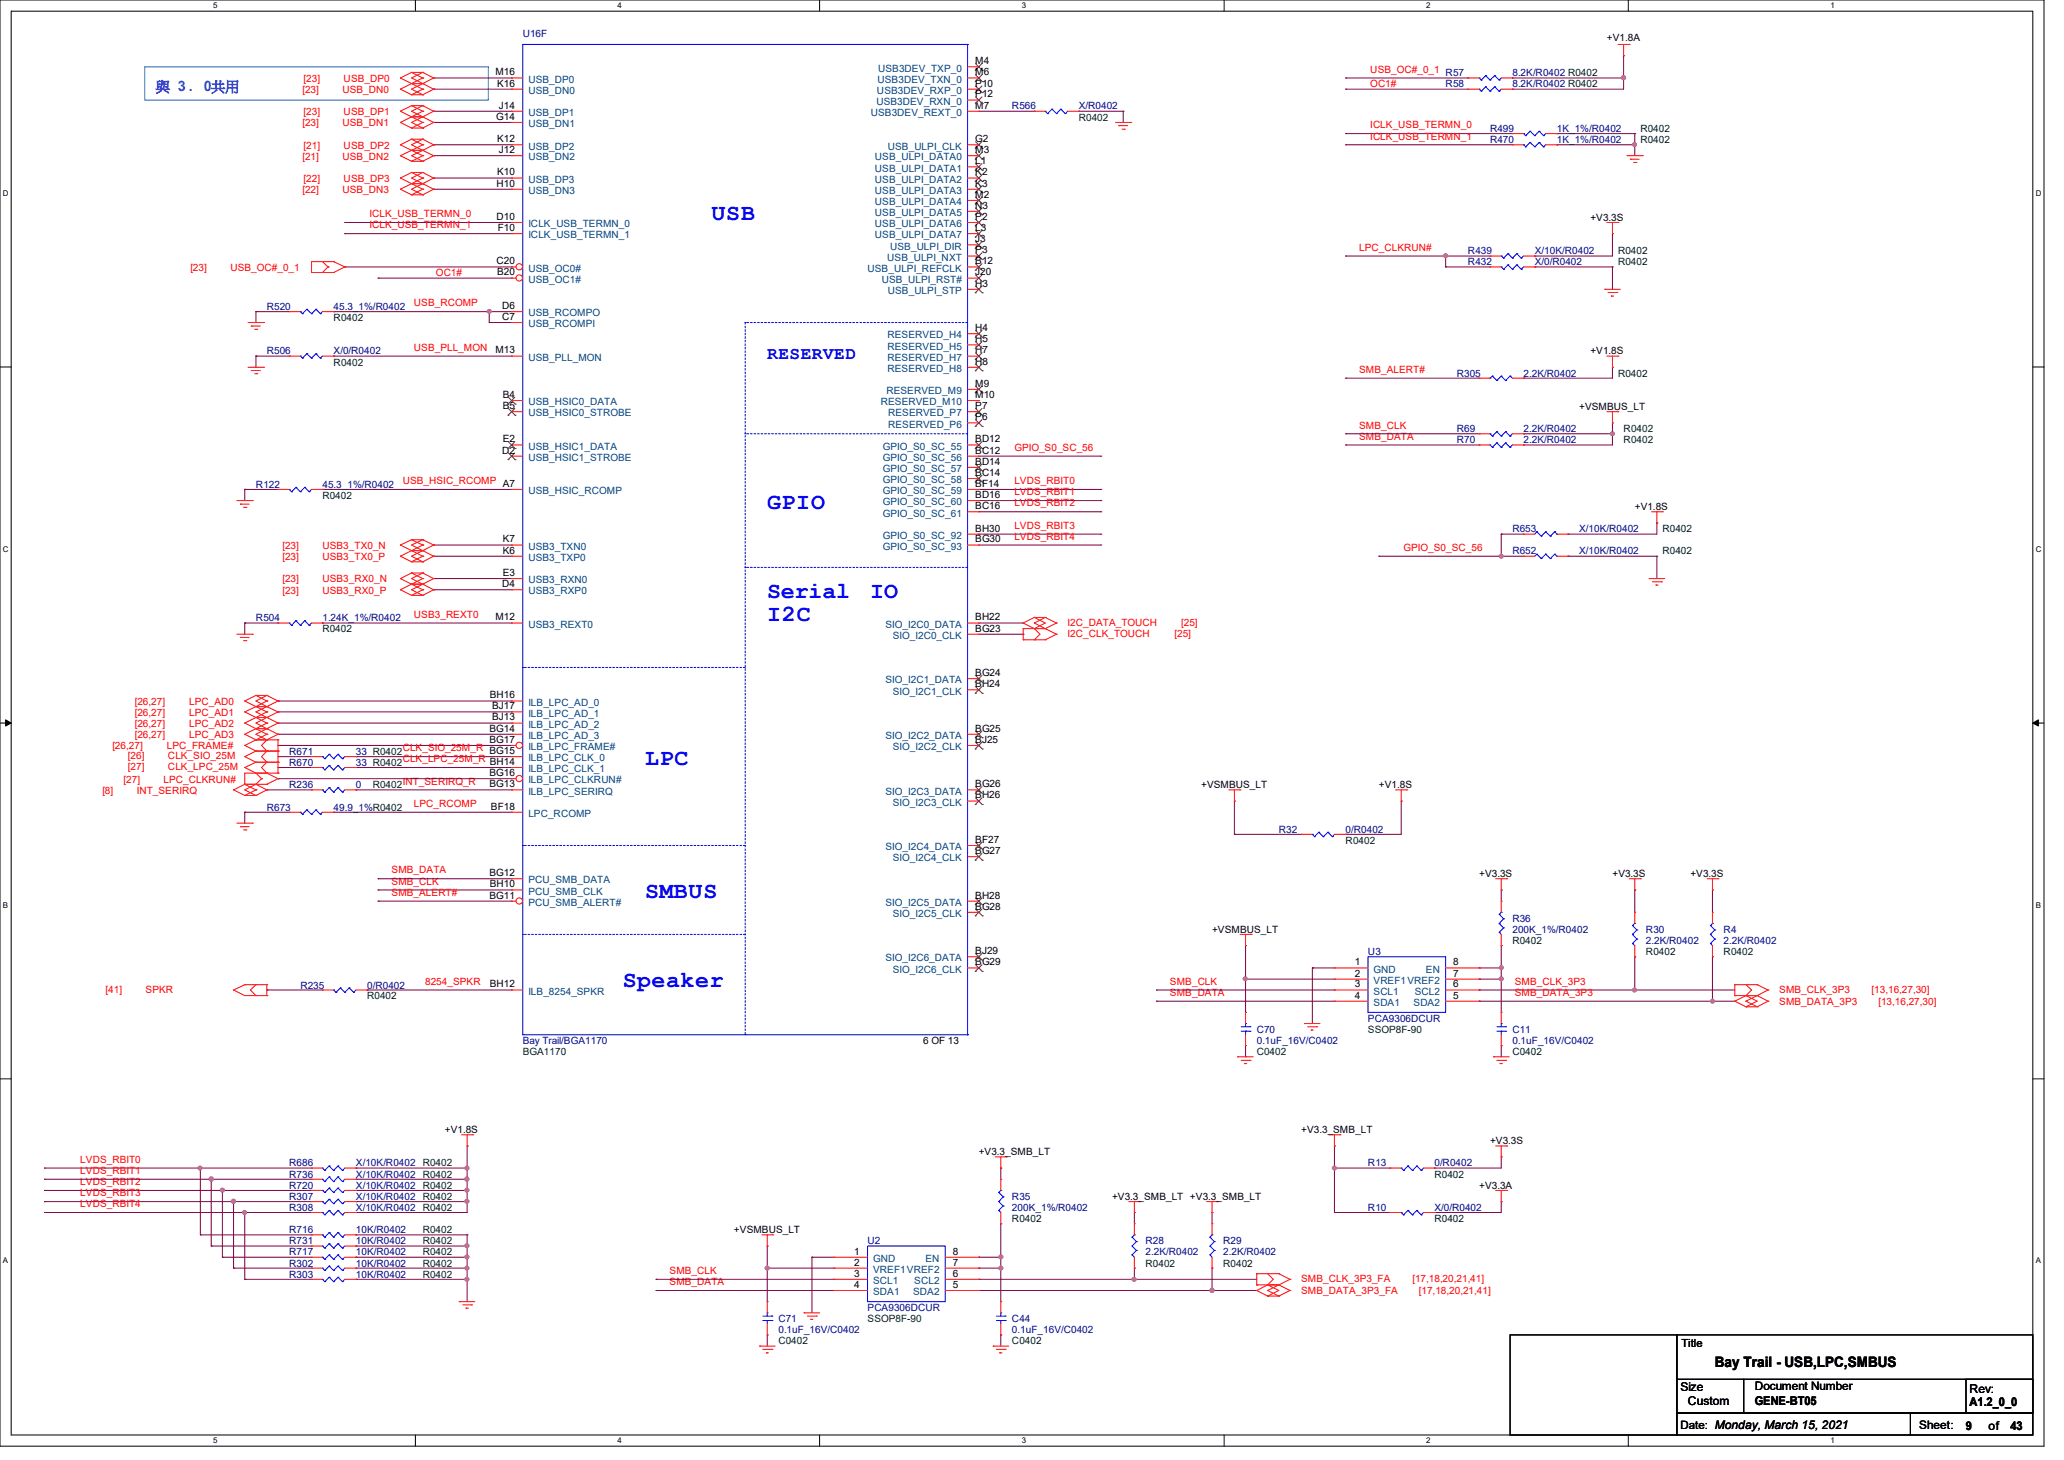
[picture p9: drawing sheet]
<svg xmlns="http://www.w3.org/2000/svg" width="297mm" height="210mm" viewBox="0 0 297 210" stroke-linecap="round" stroke-linejoin="round" font-family="sans-serif">
<defs><g id="words">
<g font-size="3.3" fill="#00f">
<text x="102.4" y="31.6">USB</text>
<text x="110.4" y="73.2">GPIO</text>
<text x="110.4" y="86">Serial</text>
<text x="110.4" y="89.3">I2C</text>
<text x="125.2" y="86">IO</text>
<text x="92.8" y="110">LPC</text>
<text x="92.8" y="129.2">SMBUS</text>
<text x="89.6" y="142">Speaker</text>
</g>
<text font-size="2.5" fill="#00f" x="110.4" y="51.7">RESERVED</text>
<g font-size="2.1" fill="#0080ff">
<text x="22.4" y="13.1">與 3 .</text>
<text x="29.3" y="13.1">0共用</text>
</g>
<text font-size="2.1" x="246.8" y="196.6">Bay Trail - USB,LPC,SMBUS</text>
<g font-size="1.7">
<text x="241.8" y="200">Size</text>
<text x="242.9" y="202.1">Custom</text>
<text x="252.5" y="202.1">GENE-BT05</text>
<text x="252.5" y="199.9">Document Number</text>
<text x="283.4" y="202.3">A1.2_0_0</text>
<text x="283.4" y="200.4">Rev:</text>
<text x="241.8" y="205.5">Date: Monday, March 15, 2021</text>
<text x="276.2" y="205.6">Sheet:</text>
<text x="282.9" y="205.6">9</text>
<text x="286.1" y="205.7">of</text>
<text x="289.3" y="205.6">43</text>
</g>
<text font-size="1.6" x="242" y="193.8">Title</text>
<g font-size="1.4" fill="#000080">
<text x="75.2" y="5.4">U16F</text>
<text x="208" y="11">R57</text>
<text x="217.6" y="11">8.2K/R0402 R0402</text>
<text x="145.6" y="15.7">R566</text>
<text x="155.2" y="15.7">X/R0402</text>
<text x="208" y="12.6">R58</text>
<text x="217.6" y="12.6">8.2K/R0402 R0402</text>
<text x="214.4" y="19">R499</text>
<text x="214.4" y="20.6">R470</text>
<text x="224" y="19">1K_1%/R0402</text>
<text x="224" y="20.6">1K_1%/R0402</text>
<text x="211.2" y="38.2">R432</text>
<text x="211.2" y="36.6">R439</text>
<text x="220.9" y="38.2">X/0/R0402</text>
<text x="220.9" y="36.6">X/10K/R0402</text>
<text x="38.4" y="44.6">R520</text>
<text x="48" y="44.6">45.3_1%/R0402</text>
<text x="38.4" y="51">R506</text>
<text x="48" y="51">X/0/R0402</text>
<text x="209.6" y="54.2">R305</text>
<text x="219.2" y="54.2">2.2K/R0402</text>
<text x="209.6" y="62.2">R69</text>
<text x="209.6" y="63.8">R70</text>
<text x="219.2" y="62.2">2.2K/R0402</text>
<text x="219.2" y="63.8">2.2K/R0402</text>
<text x="36.8" y="70.2">R122</text>
<text x="46.4" y="70.2">45.3_1%/R0402</text>
<text x="217.6" y="76.6">R653</text>
<text x="227.2" y="76.6">X/10K/R0402</text>
<text x="217.6" y="79.8">R652</text>
<text x="227.2" y="79.8">X/10K/R0402</text>
<text x="36.8" y="89.4">R504</text>
<text x="46.4" y="89.4">1.24K_1%/R0402</text>
<text x="41.6" y="108.6">R671</text>
<text x="41.6" y="110.2">R670</text>
<text x="41.6" y="113.4">R236</text>
<text x="51.2" y="108.6">33 R0402</text>
<text x="51.2" y="110.2">33 R0402</text>
<text x="51.2" y="113.4">0</text>
<text x="38.4" y="116.6">R673</text>
<text x="48" y="116.6">49.9_1%R0402</text>
<text x="184" y="119.8">R32</text>
<text x="193.6" y="119.8">0/R0402</text>
<text x="196.9" y="137.4">U3</text>
<text x="217.6" y="132.6">R36</text>
<text x="217.6" y="134.2">200K_1%/R0402</text>
<text x="236.9" y="134.2">R30</text>
<text x="236.9" y="135.8">2.2K/R0402</text>
<text x="248" y="134.2">R4</text>
<text x="248" y="135.8">2.2K/R0402</text>
<text x="43.2" y="142.2">R235</text>
<text x="52.8" y="142.2">0/R0402</text>
<text x="180.8" y="148.6">C70</text>
<text x="196.9" y="147">PCA9306DCUR</text>
<text x="217.6" y="148.6">C11</text>
<text x="75.2" y="150.2">Bay Trail/BGA1170</text>
<text x="180.8" y="150.2">0.1uF_16V/C0402</text>
<text x="217.6" y="150.2">0.1uF_16V/C0402</text>
<text x="41.6" y="167.8">R686</text>
<text x="51.2" y="167.8">X/10K/R0402</text>
<text x="196.9" y="167.8">R13</text>
<text x="206.4" y="167.8">0/R0402</text>
<text x="41.6" y="169.4">R736</text>
<text x="41.6" y="171">R720</text>
<text x="41.6" y="172.6">R307</text>
<text x="51.2" y="169.4">X/10K/R0402</text>
<text x="51.2" y="171">X/10K/R0402</text>
<text x="51.2" y="172.6">X/10K/R0402</text>
<text x="145.6" y="172.6">R35</text>
<text x="41.6" y="177.4">R716</text>
<text x="41.6" y="174.2">R308</text>
<text x="41.6" y="179">R731</text>
<text x="51.2" y="177.4">10K/R0402</text>
<text x="51.2" y="174.2">X/10K/R0402</text>
<text x="51.2" y="179">10K/R0402</text>
<text x="124.8" y="179">U2</text>
<text x="145.6" y="174.2">200K_1%/R0402</text>
<text x="164.8" y="179">R28</text>
<text x="176" y="179">R29</text>
<text x="196.9" y="174.2">R10</text>
<text x="206.4" y="174.2">X/0/R0402</text>
<text x="41.6" y="183.8">R303</text>
<text x="41.6" y="180.6">R717</text>
<text x="41.6" y="182.2">R302</text>
<text x="51.2" y="183.8">10K/R0402</text>
<text x="51.2" y="180.6">10K/R0402</text>
<text x="51.2" y="182.2">10K/R0402</text>
<text x="164.8" y="180.6">2.2K/R0402</text>
<text x="176" y="180.6">2.2K/R0402</text>
<text x="112" y="190.2">C71</text>
<text x="112" y="191.8">0.1uF_16V/C0402</text>
<text x="124.8" y="188.6">PCA9306DCUR</text>
<text x="145.6" y="190.2">C44</text>
<text x="145.6" y="191.8">0.1uF_16V/C0402</text>
</g>
<g font-size="1.4">
<text x="231.2" y="5.8">+V1.8A</text>
<text x="71.3" y="10.8">M16</text>
<text x="140.3" y="9.2">M4</text>
<text x="140.3" y="10.8">M6</text>
<text x="71.4" y="17.2">G14</text>
<text x="71.5" y="12.4">K16</text>
<text x="71.8" y="15.6">J14</text>
<text x="140.3" y="15.6">M7</text>
<text x="140.3" y="12.4">P10</text>
<text x="140.3" y="14">P12</text>
<text x="71.5" y="20.4">K12</text>
<text x="71.8" y="22">J12</text>
<text x="140.3" y="20.4">G2</text>
<text x="140.3" y="22">M3</text>
<text x="140.3" y="23.6">L1</text>
<text x="71.5" y="26.8">H10</text>
<text x="71.5" y="25.2">K10</text>
<text x="140.3" y="25.2">K2</text>
<text x="140.3" y="26.8">K3</text>
<text x="140.3" y="28.4">M2</text>
<text x="71.5" y="31.6">D10</text>
<text x="71.6" y="33.2">F10</text>
<text x="140.3" y="30">N3</text>
<text x="140.3" y="31.6">P2</text>
<text x="140.3" y="34.8">J3</text>
<text x="140.3" y="33.2">L3</text>
<text x="228.9" y="31.8">+V3.3S</text>
<text x="71.5" y="38">C20</text>
<text x="71.5" y="39.6">B20</text>
<text x="140.3" y="36.5">P3</text>
<text x="140.3" y="41.2">H3</text>
<text x="140.3" y="38">B12</text>
<text x="140.3" y="39.6">J20</text>
<text x="72.3" y="44.5">D6</text>
<text x="72.3" y="46">C7</text>
<text x="140.3" y="47.6">H4</text>
<text x="71.3" y="50.8">M13</text>
<text x="140.3" y="50.8">H7</text>
<text x="140.3" y="52.5">H8</text>
<text x="140.3" y="49.2">H5</text>
<text x="228.9" y="51">+V1.8S</text>
<text x="72.3" y="58.8">B5</text>
<text x="72.3" y="57.2">B4</text>
<text x="140.3" y="55.6">M9</text>
<text x="140.3" y="57.2">M10</text>
<text x="140.3" y="58.8">P7</text>
<text x="227.2" y="59">+VSMBUS_LT</text>
<text x="72.3" y="65.2">D2</text>
<text x="72.3" y="63.6">E2</text>
<text x="140.3" y="63.6">BD12</text>
<text x="140.3" y="65.2">BC12</text>
<text x="140.3" y="60.5">P6</text>
<text x="72.3" y="70">A7</text>
<text x="140.3" y="66.8">BD14</text>
<text x="140.3" y="68.5">BC14</text>
<text x="140.3" y="70">BF14</text>
<text x="140.3" y="71.6">BD16</text>
<text x="140.3" y="73.2">BC16</text>
<text x="140.3" y="76.5">BH30</text>
<text x="235.2" y="73.4">+V1.8S</text>
<text x="72.3" y="82.8">E3</text>
<text x="72.3" y="78">K7</text>
<text x="72.3" y="79.6">K6</text>
<text x="140.3" y="78">BG30</text>
<text x="71.3" y="89.2">M12</text>
<text x="72.3" y="84.5">D4</text>
<text x="140.3" y="89.2">BH22</text>
<text x="140.3" y="90.8">BG23</text>
<text x="70.5" y="100.5">BH16</text>
<text x="140.3" y="98.9">BH24</text>
<text x="140.3" y="97.2">BG24</text>
<text x="70.4" y="105.2">BG14</text>
<text x="70.4" y="106.9">BG17</text>
<text x="70.8" y="102">BJ17</text>
<text x="70.8" y="103.6">BJ13</text>
<text x="140.3" y="105.2">BG25</text>
<text x="140.3" y="106.9">BJ25</text>
<text x="70.4" y="113.2">BG13</text>
<text x="70.4" y="108.5">BG15</text>
<text x="70.4" y="111.6">BG16</text>
<text x="70.5" y="110">BH14</text>
<text x="140.3" y="113.2">BG26</text>
<text x="172.8" y="113.4">+VSMBUS_LT</text>
<text x="198.4" y="113.4">+V1.8S</text>
<text x="70.7" y="116.5">BF18</text>
<text x="140.3" y="114.9">BH26</text>
<text x="140.3" y="122.9">BG27</text>
<text x="140.3" y="121.2">BF27</text>
<text x="70.4" y="129.2">BG11</text>
<text x="70.4" y="126">BG12</text>
<text x="70.5" y="127.6">BH10</text>
<text x="140.3" y="129.2">BH28</text>
<text x="140.3" y="130.9">BG28</text>
<text x="212.9" y="126.2">+V3.3S</text>
<text x="232" y="126.2">+V3.3S</text>
<text x="243.2" y="126.2">+V3.3S</text>
<text x="140.3" y="137.2">BJ29</text>
<text x="174.4" y="134.2">+VSMBUS_LT</text>
<text x="70.5" y="142">BH12</text>
<text x="140.3" y="138.9">BG29</text>
<text x="194.9" y="138.9">1</text>
<text x="194.9" y="140.5">2</text>
<text x="194.9" y="142">3</text>
<text x="194.9" y="143.6">4</text>
<text x="209.1" y="143.6">5</text>
<text x="209.1" y="142">6</text>
<text x="209.1" y="140.5">7</text>
<text x="209.1" y="138.9">8</text>
<text x="132.8" y="150.2">6 OF 13</text>
<text x="64" y="163">+V1.8S</text>
<text x="140.8" y="166.2">+V3.3_SMB_LT</text>
<text x="187.2" y="163">+V3.3_SMB_LT</text>
<text x="214.4" y="164.6">+V3.3S</text>
<text x="160" y="172.6">+V3.3_SMB_LT +V3.3_SMB_LT</text>
<text x="212.9" y="171">+V3.3A</text>
<text x="105.6" y="177.4">+VSMBUS_LT</text>
<text x="122.9" y="180.5">1</text>
<text x="122.9" y="182">2</text>
<text x="122.9" y="183.6">3</text>
<text x="122.9" y="185.3">4</text>
<text x="137.1" y="185.3">5</text>
<text x="137.1" y="183.6">6</text>
<text x="137.1" y="182">7</text>
<text x="137.1" y="180.5">8</text>
</g>
<g font-size="1.4" fill="#f00">
<text x="43.7" y="11.8">[23]</text>
<text x="49.4" y="11.8">USB_DP0</text>
<text x="197.2" y="10.5">USB_OC#_0_1</text>
<text x="43.5" y="13.4">[23]</text>
<text x="43.7" y="16.6">[23]</text>
<text x="49.3" y="13.4">USB_DN0</text>
<text x="49.4" y="16.6">USB_DP1</text>
<text x="197.2" y="12.5">OC1#</text>
<text x="43.5" y="18.2">[23]</text>
<text x="43.5" y="23">[21]</text>
<text x="43.7" y="21.4">[21]</text>
<text x="49.3" y="23">USB_DN2</text>
<text x="49.3" y="18.2">USB_DN1</text>
<text x="49.4" y="21.4">USB_DP2</text>
<text x="197.2" y="18.5">ICLK_USB_TERMN_0</text>
<text x="197.2" y="20.1">ICLK_USB_TERMN_1</text>
<text x="43.5" y="27.8">[22]</text>
<text x="43.7" y="26.2">[22]</text>
<text x="49.3" y="27.8">USB_DN3</text>
<text x="49.4" y="26.2">USB_DP3</text>
<text x="53.2" y="31.2">ICLK_USB_TERMN_0</text>
<text x="53.2" y="32.9">ICLK_USB_TERMN_1</text>
<text x="27.4" y="39">[23]</text>
<text x="33.1" y="39">USB_OC#_0_1</text>
<text x="62.7" y="39.7">OC1#</text>
<text x="195.6" y="36.1">LPC_CLKRUN#</text>
<text x="59.6" y="44.1">USB_RCOMP</text>
<text x="59.6" y="50.5">USB_PLL_MON</text>
<text x="195.6" y="53.6">SMB_ALERT#</text>
<text x="146" y="64.9">GPIO_S0_SC_56</text>
<text x="195.6" y="63.2">SMB_DATA</text>
<text x="195.6" y="61.6">SMB_CLK</text>
<text x="58" y="69.6">USB_HSIC_RCOMP</text>
<text x="146" y="69.6">LVDS_RBIT0</text>
<text x="146" y="71.2">LVDS_RBIT1</text>
<text x="146" y="72.9">LVDS_RBIT2</text>
<text x="146" y="76.1">LVDS_RBIT3</text>
<text x="146" y="77.6">LVDS_RBIT4</text>
<text x="40.6" y="83.8">[23]</text>
<text x="40.6" y="79">[23]</text>
<text x="40.6" y="80.6">[23]</text>
<text x="46.4" y="83.8">USB3_RX0_N</text>
<text x="46.4" y="79">USB3_TX0_N</text>
<text x="46.4" y="80.6">USB3_TX0_P</text>
<text x="202" y="79.2">GPIO_S0_SC_56</text>
<text x="40.6" y="85.4">[23]</text>
<text x="46.4" y="85.4">USB3_RX0_P</text>
<text x="59.6" y="88.9">USB3_REXT0</text>
<text x="153.6" y="91.6">I2C_CLK_TOUCH</text>
<text x="153.6" y="90">I2C_DATA_TOUCH</text>
<text x="169" y="91.6">[25]</text>
<text x="170" y="90">[25]</text>
<text x="19.4" y="101.4">[26,27]</text>
<text x="27.2" y="101.4">LPC_AD0</text>
<text x="16.2" y="107.8">[26,27]</text>
<text x="19.4" y="103">[26,27]</text>
<text x="19.4" y="106.2">[26,27]</text>
<text x="19.4" y="104.6">[26,27]</text>
<text x="24" y="107.8">LPC_FRAME#</text>
<text x="27.2" y="103">LPC_AD1</text>
<text x="27.2" y="106.2">LPC_AD3</text>
<text x="27.2" y="104.6">LPC_AD2</text>
<text x="17.8" y="112.6">[27]</text>
<text x="18.4" y="109.2">[26]</text>
<text x="18.4" y="110.8">[27]</text>
<text x="23.5" y="112.6">LPC_CLKRUN#</text>
<text x="24.2" y="109.2">CLK_SIO_25M</text>
<text x="24.2" y="110.8">CLK_LPC_25M</text>
<text x="58" y="112.9">INT_SERIRQ_R</text>
<text x="58" y="108.1">CLK_SIO_25M_R</text>
<text x="58" y="109.6">CLK_LPC_25M_R</text>
<text x="14.7" y="114.2">[8]</text>
<text x="19.7" y="114.2">INT_SERIRQ</text>
<text x="59.6" y="116.1">LPC_RCOMP</text>
<text x="56.3" y="125.6">SMB_DATA</text>
<text x="56.3" y="127.3">SMB_CLK</text>
<text x="56.3" y="128.9">SMB_ALERT#</text>
<text x="15.2" y="142.8">[41]</text>
<text x="21" y="142.8">SPKR</text>
<text x="61.2" y="141.7">8254_SPKR</text>
<text x="168.4" y="143.3">SMB_DATA</text>
<text x="168.4" y="141.7">SMB_CLK</text>
<text x="218" y="141.7">SMB_CLK_3P3</text>
<text x="218" y="143.3">SMB_DATA_3P3</text>
<text x="256" y="142.8">SMB_CLK_3P3</text>
<text x="269.3" y="142.8">[13,16,27,30]</text>
<text x="256" y="144.6">SMB_DATA_3P3</text>
<text x="270.3" y="144.6">[13,16,27,30]</text>
<text x="11.6" y="167.3">LVDS_RBIT0</text>
<text x="11.6" y="170.5">LVDS_RBIT2</text>
<text x="11.6" y="172.1">LVDS_RBIT3</text>
<text x="11.6" y="173.7">LVDS_RBIT4</text>
<text x="11.6" y="168.9">LVDS_RBIT1</text>
<text x="96.4" y="184.9">SMB_DATA</text>
<text x="96.4" y="183.3">SMB_CLK</text>
<text x="187.2" y="184.5">SMB_CLK_3P3_FA</text>
<text x="203.2" y="184.5">[17,18,20,21,41]</text>
<text x="187.2" y="186.2">SMB_DATA_3P3_FA</text>
<text x="204.2" y="186.2">[17,18,20,21,41]</text>
</g>
<g font-size="1.4" fill="#004080">
<text x="76" y="11.9">USB_DP0</text>
<text x="126.3" y="11.9">USB3DEV_TXN_0</text>
<text x="126.4" y="10.3">USB3DEV_TXP_0</text>
<text x="76" y="13.5">USB_DN0</text>
<text x="76" y="16.7">USB_DP1</text>
<text x="125.3" y="16.7">USB3DEV_REXT_0</text>
<text x="126.1" y="15.1">USB3DEV_RXN_0</text>
<text x="126.2" y="13.5">USB3DEV_RXP_0</text>
<text x="76" y="18.3">USB_DN1</text>
<text x="76" y="23.1">USB_DN2</text>
<text x="76" y="21.5">USB_DP2</text>
<text x="125.9" y="23.1">USB_ULPI_DATA0</text>
<text x="127.8" y="21.5">USB_ULPI_CLK</text>
<text x="76" y="27.9">USB_DN3</text>
<text x="76" y="26.3">USB_DP3</text>
<text x="125.9" y="24.7">USB_ULPI_DATA1</text>
<text x="125.9" y="26.3">USB_ULPI_DATA2</text>
<text x="125.9" y="27.9">USB_ULPI_DATA3</text>
<text x="125.9" y="29.5">USB_ULPI_DATA4</text>
<text x="76" y="34.3">ICLK_USB_TERMN_1</text>
<text x="76" y="32.7">ICLK_USB_TERMN_0</text>
<text x="125.9" y="31.1">USB_ULPI_DATA5</text>
<text x="125.9" y="32.7">USB_ULPI_DATA6</text>
<text x="125.9" y="34.3">USB_ULPI_DATA7</text>
<text x="128.1" y="35.9">USB_ULPI_DIR</text>
<text x="76" y="39.1">USB_OC0#</text>
<text x="76" y="40.7">USB_OC1#</text>
<text x="124.8" y="39.1">USB_ULPI_REFCLK</text>
<text x="126.9" y="40.7">USB_ULPI_RST#</text>
<text x="127.7" y="37.5">USB_ULPI_NXT</text>
<text x="76" y="45.5">USB_RCOMPO</text>
<text x="76" y="47.1">USB_RCOMPI</text>
<text x="127.8" y="42.3">USB_ULPI_STP</text>
<text x="76" y="51.9">USB_PLL_MON</text>
<text x="127.7" y="51.9">RESERVED_H7</text>
<text x="127.7" y="53.5">RESERVED_H8</text>
<text x="127.7" y="50.3">RESERVED_H5</text>
<text x="127.7" y="48.7">RESERVED_H4</text>
<text x="76" y="59.9">USB_HSIC0_STROBE</text>
<text x="76" y="58.3">USB_HSIC0_DATA</text>
<text x="126.7" y="58.3">RESERVED_M10</text>
<text x="127.6" y="56.7">RESERVED_M9</text>
<text x="127.8" y="59.9">RESERVED_P7</text>
<text x="76" y="64.7">USB_HSIC1_DATA</text>
<text x="127" y="64.7">GPIO_S0_SC_55</text>
<text x="127.8" y="61.5">RESERVED_P6</text>
<text x="76" y="71.1">USB_HSIC_RCOMP</text>
<text x="76" y="66.3">USB_HSIC1_STROBE</text>
<text x="127" y="66.3">GPIO_S0_SC_56</text>
<text x="127" y="67.9">GPIO_S0_SC_57</text>
<text x="127" y="69.5">GPIO_S0_SC_58</text>
<text x="127" y="71.1">GPIO_S0_SC_59</text>
<text x="127" y="72.7">GPIO_S0_SC_60</text>
<text x="127" y="74.3">GPIO_S0_SC_61</text>
<text x="127" y="77.5">GPIO_S0_SC_92</text>
<text x="76" y="83.9">USB3_RXN0</text>
<text x="76" y="79.1">USB3_TXN0</text>
<text x="76" y="80.7">USB3_TXP0</text>
<text x="127" y="79.1">GPIO_S0_SC_93</text>
<text x="76" y="85.5">USB3_RXP0</text>
<text x="76" y="90.3">USB3_REXT0</text>
<text x="127.4" y="90.3">SIO_I2C0_DATA</text>
<text x="128.5" y="91.9">SIO_I2C0_CLK</text>
<text x="76" y="101.5">ILB_LPC_AD_0</text>
<text x="127.4" y="98.3">SIO_I2C1_DATA</text>
<text x="128.5" y="99.9">SIO_I2C1_CLK</text>
<text x="76" y="106.3">ILB_LPC_AD_3</text>
<text x="76" y="103.1">ILB_LPC_AD_1</text>
<text x="76" y="107.9">ILB_LPC_FRAME#</text>
<text x="76" y="104.7">ILB_LPC_AD_2</text>
<text x="127.4" y="106.3">SIO_I2C2_DATA</text>
<text x="128.5" y="107.9">SIO_I2C2_CLK</text>
<text x="76" y="109.5">ILB_LPC_CLK_0</text>
<text x="76" y="112.7">ILB_LPC_CLKRUN#</text>
<text x="76" y="111.1">ILB_LPC_CLK_1</text>
<text x="76" y="114.3">ILB_LPC_SERIRQ</text>
<text x="76" y="117.5">LPC_RCOMP</text>
<text x="127.4" y="114.3">SIO_I2C3_DATA</text>
<text x="128.5" y="115.9">SIO_I2C3_CLK</text>
<text x="127.4" y="122.3">SIO_I2C4_DATA</text>
<text x="128.5" y="123.9">SIO_I2C4_CLK</text>
<text x="76" y="130.3">PCU_SMB_ALERT#</text>
<text x="76" y="128.7">PCU_SMB_CLK</text>
<text x="76" y="127.1">PCU_SMB_DATA</text>
<text x="127.4" y="130.3">SIO_I2C5_DATA</text>
<text x="128.5" y="131.9">SIO_I2C5_CLK</text>
<text x="76" y="143.1">ILB_8254_SPKR</text>
<text x="127.4" y="138.3">SIO_I2C6_DATA</text>
<text x="128.5" y="139.9">SIO_I2C6_CLK</text>
<text x="197.7" y="139.9">GND</text>
<text x="197.7" y="141.5">VREF1VREF2</text>
<text x="197.7" y="143.1">SCL1</text>
<text x="203.6" y="143.1">SCL2</text>
<text x="205.2" y="139.9">EN</text>
<text x="197.7" y="144.7">SDA1</text>
<text x="203.4" y="144.7">SDA2</text>
<text x="125.6" y="181.5">GND</text>
<text x="125.6" y="183.1">VREF1VREF2</text>
<text x="125.6" y="184.7">SCL1</text>
<text x="131.6" y="184.7">SCL2</text>
<text x="133.2" y="181.5">EN</text>
<text x="125.6" y="186.3">SDA1</text>
<text x="131.4" y="186.3">SDA2</text>
</g>
<g font-size="1.4" fill="#004000">
<text x="155.2" y="17.4">R0402</text>
<text x="236.1" y="19">R0402</text>
<text x="236.1" y="20.6">R0402</text>
<text x="232.8" y="38.2">R0402</text>
<text x="232.8" y="36.6">R0402</text>
<text x="48" y="46.2">R0402</text>
<text x="48" y="52.6">R0402</text>
<text x="232.8" y="54.2">R0402</text>
<text x="233.6" y="62.2">R0402</text>
<text x="233.6" y="63.8">R0402</text>
<text x="46.4" y="71.8">R0402</text>
<text x="239.2" y="76.6">R0402</text>
<text x="239.2" y="79.8">R0402</text>
<text x="46.4" y="91">R0402</text>
<text x="53.6" y="113.4">R0402</text>
<text x="193.6" y="121.4">R0402</text>
<text x="217.6" y="135.8">R0402</text>
<text x="236.9" y="137.4">R0402</text>
<text x="248" y="137.4">R0402</text>
<text x="52.8" y="143.8">R0402</text>
<text x="196.9" y="148.6">SSOP8F-90</text>
<text x="75.2" y="151.8">BGA1170</text>
<text x="180.8" y="151.8">C0402</text>
<text x="217.6" y="151.8">C0402</text>
<text x="60.8" y="167.8">R0402</text>
<text x="60.8" y="169.4">R0402</text>
<text x="60.8" y="171">R0402</text>
<text x="60.8" y="172.6">R0402</text>
<text x="206.4" y="169.4">R0402</text>
<text x="60.8" y="177.4">R0402</text>
<text x="60.8" y="174.2">R0402</text>
<text x="60.8" y="179">R0402</text>
<text x="145.6" y="175.8">R0402</text>
<text x="206.4" y="175.8">R0402</text>
<text x="60.8" y="183.8">R0402</text>
<text x="60.8" y="180.6">R0402</text>
<text x="60.8" y="182.2">R0402</text>
<text x="164.8" y="182.2">R0402</text>
<text x="176" y="182.2">R0402</text>
<text x="124.8" y="190.2">SSOP8F-90</text>
<text x="112" y="193.4">C0402</text>
<text x="145.6" y="193.4">C0402</text>
</g>
<g font-size="1.1">
<text x="30.7" y="1.1">5</text>
<text x="88.9" y="1.1">4</text>
<text x="147" y="1.1">3</text>
<text x="205.2" y="1.1">2</text>
<text x="263.4" y="1.1">1</text>
<text x=".4" y="28.2">D</text>
<text x="292.9" y="28.2">D</text>
<text x=".4" y="79.3">C</text>
<text x="292.9" y="79.3">C</text>
<text x=".4" y="130.6">B</text>
<text x="292.9" y="130.6">B</text>
<text x=".4" y="181.7">A</text>
<text x="292.9" y="181.7">A</text>
<text x="30.7" y="207.6">5</text>
<text x="88.9" y="207.6">4</text>
<text x="147" y="207.6">3</text>
<text x="205.2" y="207.6">2</text>
<text x="263.4" y="207.6">1</text>
</g>
</g></defs>
<path d="M0 0h294.1v208h-294.1zM1.6 1.6h290.9v204.8h-290.9z" fill="none" stroke="#000" stroke-width=".14"/>
<g fill="#fff">
<path d="M30.7 .2h.6v1.2h-.6z"/>
<path d="M30.7 206.6h.6v1.2h-.6z"/>
</g>
<path d="M59.8 0v1.6M59.8 206.4v1.6" fill="none" stroke="#000" stroke-width=".14"/>
<g fill="#fff">
<path d="M88.9 .2h.6v1.2h-.6z"/>
<path d="M88.9 206.6h.6v1.2h-.6z"/>
</g>
<path d="M117.9 0v1.6M117.9 206.4v1.6" fill="none" stroke="#000" stroke-width=".14"/>
<g fill="#fff">
<path d="M147 .2h.6v1.2h-.6z"/>
<path d="M147 206.6h.6v1.2h-.6z"/>
</g>
<path d="M176.1 0v1.6M176.1 206.4v1.6" fill="none" stroke="#000" stroke-width=".14"/>
<g fill="#fff">
<path d="M205.2 .2h.6v1.2h-.6z"/>
<path d="M205.2 206.6h.6v1.2h-.6z"/>
</g>
<path d="M234.3 0v1.6M234.3 206.4v1.6" fill="none" stroke="#000" stroke-width=".14"/>
<g fill="#fff">
<path d="M263.4 .2h.6v1.2h-.6z"/>
<path d="M263.4 206.6h.6v1.2h-.6z"/>
<path d="M.4 27.2h.8v1.2h-.8z"/>
<path d="M292.9 27.2h.8v1.2h-.8z"/>
<path d="M.4 78.4h.8v1.1h-.8z"/>
<path d="M292.9 78.4h.8v1.1h-.8z"/>
</g>
<path d="M0 52.8h1.6M292.5 52.8h1.6" fill="none" stroke="#000" stroke-width=".14"/>
<g fill="#fff">
<path d="M.4 129.6h.7v1.2h-.7z"/>
<path d="M292.9 129.6h.8v1.2h-.8z"/>
</g>
<path d="M0 104h1.6M292.5 104h1.6" fill="none" stroke="#000" stroke-width=".14"/>
<path d="M.8 103.5l.8 .5-.8 .4zM292.5 104l.8-.5v.9z" fill="#000" stroke="#000" stroke-width=".14"/>
<g fill="#fff">
<path d="M.4 180.8h.7v1.1h-.7z"/>
<path d="M292.9 180.8h.8v1.1h-.8z"/>
</g>
<path d="M0 155.2h1.6M292.5 155.2h1.6M217.3 192h24v14.4h-24zM241.3 198.4h9.6v4.8h-9.6zM241.3 192h51.2v6.4h-51.2zM250.9 198.4h41.6v4.8h-41.6zM282.9 198.4h9.6v4.8h-9.6zM241.3 203.2h33.6v3.2h-33.6zM274.9 203.2h17.6v3.2h-17.6z" fill="none" stroke="#000" stroke-width=".14"/>
<path d="M20.8 9.6h49.5v4.8h-49.5z" fill="none" stroke="#0080ff" stroke-width=".14"/>
<g fill="none" stroke="#800040" stroke-width=".14">
<path d="M62.4 11.2h.1M62.4 12.8h.1M62.4 17.6h.1M62.4 16h.1M62.4 11.2h11.2M62.4 12.8h11.2M62.4 17.6h11.2M62.4 16h11.2M140.8 16h8M148.8 16h.1M155.2 16h.1M155.2 16h6.4"/>
<path d="M161.6 16h.1M161.6 16v1.6M193.6 12.8h.1M193.6 11.2h.1M193.6 19.2h.1M193.6 11.2h17.6M193.6 12.8h17.6M193.6 19.2h24M217.6 12.8h.1M217.6 11.2h.1M217.6 11.2h16M224 19.2h.1"/>
<path d="M224 19.2h11.2M233.6 8h.1M233.6 11.2h.1M233.6 8v4.8h-16M235.2 19.2h.1M235.2 19.2v3.2M49.6 38.4h.1M49.6 32h.1M49.6 33.6h.1M49.6 38.4h24M49.6 32h24M49.6 33.6h24"/>
<path d="M62.4 27.2h.1M62.4 25.6h.1M62.4 22.4h.1M62.4 20.8h.1M62.4 27.2h11.2M62.4 25.6h11.2M62.4 22.4h11.2M62.4 20.8h11.2M193.6 20.8h.1M193.6 36.8h.1M193.6 20.8h24M193.6 36.8h20.8"/>
<path d="M208 36.8h.1M208 38.4h.1M208 38.4h6.4M208 36.8v1.6M220.9 38.4h.1M220.9 36.8h.1M220.9 38.4h11.1M224 20.8h.1M224 20.8h11.2M232 33.6h.1M232 38.4h.1M232 33.6v3.2h-11.1"/>
<path d="M232 38.4v3.2M235.2 20.8h.1M36.8 44.8h.1M36.8 51.2h.1M36.8 44.8h4.8M36.8 44.8v1.6M36.8 51.2v1.6M36.8 51.2h4.8M48 51.2h.1M48 44.8h.1M48 44.8h25.6M48 51.2h25.6"/>
<path d="M54.4 40h.1M54.4 40h19.2M70.4 44.8h.1M70.4 46.4h.1M70.4 44.8v1.6M70.4 46.4h3.2M73.6 46.4h.1M193.6 54.4h.1M193.6 54.4h19.3M219.2 54.4h.1M232 52.8h.1M232 52.8v1.6h-12.8"/>
<path d="M35.2 70.4h.1M35.2 70.4h4.8M35.2 70.4v1.6M46.4 70.4h.1M46.4 70.4h27.2M62.4 78.4h.1M62.4 78.4h11.2M140.8 78.4h17.6M140.8 70.4h17.6M140.8 65.6h17.6M140.8 76.8h17.6M140.8 72h17.6"/>
<path d="M140.8 73.6h17.6M158.4 65.6h.1M158.4 70.4h.1M158.4 72h.1M158.4 73.6h.1M158.4 76.8h.1M158.4 78.4h.1M193.6 64h.1M193.6 62.4h.1M193.6 64h19.3M193.6 62.4h19.3M216 76.8h.1"/>
<path d="M216 76.8v3.2M216 76.8h3.2M219.2 62.4h.1M219.2 64h.1M219.2 62.4h12.8M225.6 76.8h.1M232 62.4h.1M232 60.8h.1M232 60.8v3.2h-12.8M238.4 75.2h.1M238.4 75.2v1.6h-12.8M35.2 89.6h.1"/>
<path d="M35.2 89.6v1.6M35.2 89.6h4.8M46.4 89.6h.1M46.4 89.6h27.2M62.4 83.2h.1M62.4 84.8h.1M62.4 80h.1M62.4 83.2h11.2M62.4 84.8h11.2M62.4 80h11.2M140.8 89.6h6.4M140.8 91.2h6.4"/>
<path d="M147.2 89.6h.1M147.2 91.2h.1M198.4 80h.1M198.4 80h20.8M216 80h.1M225.6 80h.1M225.6 80h12.8M238.4 80h.1M238.4 80v3.2M35.2 116.8h.1M35.2 116.8v1.6M35.2 116.8h6.4"/>
<path d="M38.4 113.6h.1M38.4 113.6h6.4M40 104h.1M40 105.6h.1M40 100.8h.1M40 102.4h.1M40 107.2h.1M40 112h.1M40 110.4h.1M40 108.8h.1M40 104h33.6M40 105.6h33.6"/>
<path d="M40 100.8h33.6M40 102.4h33.6M40 107.2h33.6M40 112h33.6M40 110.4h4.8M40 108.8h4.8M48 116.8h.1M48 116.8h25.6M51.2 113.6h.1M51.2 108.8h.1M51.2 110.4h.1M51.2 113.6h22.4"/>
<path d="M51.2 110.4h22.4M51.2 108.8h22.4M177.6 115.2h.1M177.6 115.2v4.8M201.6 115.2h.1M201.6 115.2v4.8h-8M54.4 128h.1M54.4 126.4h.1M54.4 129.6h.1M54.4 128h19.2M54.4 126.4h19.2M54.4 129.6h19.2"/>
<path d="M177.6 120h.1M177.6 120h9.6M179.2 136h.1M179.2 136v9.6M188.8 139.2h.1M188.8 139.2h3.2M188.8 139.2v8M193.6 120h.1M212.9 139.2h.1M212.9 139.2h3.1M216 128h.1M216 136h.1"/>
<path d="M216 139.2h.1M216 128v1.6M216 136v9.6M235.2 128h.1M235.2 137.6h.1M235.2 128v3.2M235.2 137.6v4.8M246.4 128h.1M246.4 137.6h.1M246.4 128v3.2M246.4 137.6v6.4M38.4 142.4h.1"/>
<path d="M38.4 142.4h8M52.8 142.4h.1M52.8 142.4h20.8M166.4 144h.1M166.4 142.4h.1M166.4 142.4h25.6M166.4 144h25.6M179.2 140.8h.1M179.2 145.6h.1M179.2 152h.1M179.2 140.8h12.8M179.2 150.4v1.6"/>
<path d="M212.9 140.8h.1M212.9 142.4h.1M212.9 144h.1M212.9 142.4h36.7M212.9 144h36.7M212.9 140.8h3.1M216 140.8h.1M216 150.4h.1M216 150.4v1.6M235.2 142.4h.1M246.4 144h.1M6.4 168h.1"/>
<path d="M6.4 171.2h.1M6.4 172.8h.1M6.4 174.4h.1M6.4 169.6h.1M6.4 169.6h38.4M6.4 171.2h38.4M6.4 172.8h38.4M6.4 168h38.4M6.4 174.4h38.4M28.8 168h.1M28.8 177.6h.1M28.8 168v9.6"/>
<path d="M28.8 177.6h16M30.4 169.6h.1M30.4 179.2h.1M30.4 169.6v9.6M30.4 179.2h14.4M32 171.2h.1M32 171.2v9.6M33.6 172.8h.1M33.6 172.8v9.6M35.2 174.4h.1M35.2 174.4v9.6M51.2 168h.1"/>
<path d="M51.2 169.6h.1M51.2 171.2h.1M51.2 172.8h.1M51.2 174.4h.1M51.2 177.6h.1M51.2 179.2h.1M51.2 169.6h16M51.2 171.2h16M51.2 172.8h16M51.2 168h16M51.2 177.6h16M51.2 179.2h16"/>
<path d="M67.2 172.8h.1M67.2 171.2h.1M67.2 169.6h.1M67.2 168h.1M67.2 164.8h.1M67.2 179.2h.1M67.2 177.6h.1M67.2 164.8v9.6h-16M67.2 177.6v9.6M110.4 179.2h.1M110.4 179.2v8M144 176h.1"/>
<path d="M144 168h.1M144 168v1.6M144 176v11.2M163.2 174.4h.1M163.2 174.4v1.6M174.4 174.4h.1M174.4 174.4v1.6M192 168h.1M192 174.4h.1M192 164.8h.1M192 168h8M192 174.4h8"/>
<path d="M192 164.8v9.6M206.4 168h.1M206.4 174.4h.1M216 166.4h.1M216 172.8h.1M216 166.4v1.6h-9.6M216 172.8v1.6h-9.6M32 180.8h.1M32 180.8h12.8M33.6 182.4h.1M33.6 182.4h11.2M35.2 184h.1"/>
<path d="M35.2 184h9.6M51.2 180.8h.1M51.2 182.4h.1M51.2 184h.1M51.2 180.8h16M51.2 182.4h16M51.2 184h16M67.2 184h.1M67.2 182.4h.1M67.2 180.8h.1M94.4 185.6h.1M94.4 184h.1"/>
<path d="M94.4 184h25.6M94.4 185.6h25.6M110.4 182.4h.1M110.4 192h.1M110.4 182.4h9.6M110.4 192v1.6M116.8 180.8h.1M116.8 180.8h3.2M116.8 180.8v8M140.8 180.8h.1M140.8 182.4h.1M140.8 184h.1"/>
<path d="M140.8 185.6h.1M140.8 180.8h3.2M140.8 182.4h3.2M140.8 184h40M140.8 185.6h40M144 182.4h.1M144 192h.1M144 180.8h.1M144 192v1.6M163.2 184h.1M163.2 182.4h.1M163.2 182.4v1.6"/>
<path d="M174.4 185.6h.1M174.4 182.4h.1M174.4 182.4v3.2"/>
</g>
<g fill="#f0f" stroke="#f0f" stroke-width=".14">
<circle cx="70.4" cy="44.8" r=".29"/>
<circle cx="233.6" cy="11.2" r=".31"/>
<circle cx="235.2" cy="20.8" r=".29"/>
<circle cx="216" cy="80" r=".29"/>
<circle cx="179.2" cy="140.8" r=".29"/>
<circle cx="216" cy="140.8" r=".29"/>
<circle cx="232" cy="62.4" r=".29"/>
<circle cx="216" cy="139.2" r=".29"/>
<circle cx="235.2" cy="142.4" r=".29"/>
<circle cx="246.4" cy="144" r=".29"/>
<circle cx="208" cy="36.8" r=".29"/>
<circle cx="30.4" cy="169.6" r=".31"/>
<circle cx="32" cy="171.2" r=".29"/>
<circle cx="33.6" cy="172.8" r=".31"/>
<circle cx="67.2" cy="168" r=".29"/>
<circle cx="67.2" cy="172.8" r=".29"/>
<circle cx="67.2" cy="171.2" r=".29"/>
<circle cx="67.2" cy="169.6" r=".31"/>
<circle cx="35.2" cy="174.4" r=".29"/>
<circle cx="28.8" cy="168" r=".29"/>
<circle cx="67.2" cy="179.2" r=".29"/>
<circle cx="67.2" cy="180.8" r=".29"/>
<circle cx="67.2" cy="184" r=".29"/>
<circle cx="67.2" cy="182.4" r=".29"/>
<circle cx="144" cy="180.8" r=".29"/>
<circle cx="144" cy="182.4" r=".29"/>
<circle cx="163.2" cy="184" r=".29"/>
<circle cx="174.4" cy="185.6" r=".31"/>
<circle cx="192" cy="168" r=".29"/>
<circle cx="110.4" cy="182.4" r=".29"/>
</g>
<g fill="none" stroke="#f00" stroke-width=".14">
<path d="M57.6 12.8h.1M57.6 11.2h.1M57.6 17.6h.1M57.6 16h.1M57.6 12.8l1.6 .8M57.6 11.2l3.2 1.6M57.6 17.6l1.6 .8M57.6 16l3.2 1.6M59.2 12h.1M59.2 13.6h.1M59.2 10.4h.1M59.2 16.8h.1"/>
<path d="M59.2 18.4h.1M59.2 15.2h.1M59.2 12h1.6M59.2 13.6h1.6M59.2 10.4h1.6M59.2 10.4l-1.6 .8M59.2 10.4l1.6 .8M59.2 16.8h1.6M59.2 16.8l-1.6 .8M59.2 18.4h1.6M59.2 15.2h1.6M59.2 15.2l-1.6 .8"/>
<path d="M59.2 15.2l1.6 .8M60.8 13.6h.1M60.8 12h.1M60.8 12.8h.1M60.8 10.4h.1M60.8 11.2h.1M60.8 18.4h.1M60.8 16.8h.1M60.8 17.6h.1M60.8 15.2h.1M60.8 16h.1M60.8 11.2l-3.2 1.6"/>
<path d="M60.8 12l1.6 .8M60.8 12l-1.6 .8 1.6 .8M60.8 12.8l-1.6 .8M60.8 10.4l1.6 .8M60.8 10.4l-1.6 .8 1.6 .8M60.8 16.8l1.6 .8M60.8 16.8l-1.6 .8 1.6 .8M60.8 17.6l-1.6 .8M60.8 15.2l1.6 .8M60.8 15.2l-1.6 .8 1.6 .8M60.8 16l-1.6 .8M62.4 12.8h.1"/>
<path d="M62.4 11.2h.1M62.4 17.6h.1M62.4 16h.1M62.4 12.8l-1.6 .8M62.4 11.2l-1.6 .8M62.4 17.6l-1.6 .8M62.4 16l-1.6 .8M148.8 16h.1M148.8 16h1.6M153.6 16h1.6M155.2 16h.1M160.5 17.6h2.2"/>
<path d="M161 18.1h.1M161 18.1h1.3M161.5 18.6h.3M161.8 18.6h.1M162.7 17.6h.1M211.2 11.2h.1M211.2 11.2h1.7M216 11.2h1.6M217.6 11.2h.1M217.6 19.2h.1M217.6 19.2h1.6M222.4 19.2h1.6"/>
<path d="M224 19.2h.1M232.8 6.4h1.6M233.6 8h.1M233.6 6.4v1.6M234.4 6.4h.1M44.8 39.2h.1M44.8 39.2h3.2M46.4 37.6l.8 .8M47.2 38.4h.1M47.2 38.4l-.8 .8M48 37.6h.1M48 39.2h.1"/>
<path d="M48 37.6h-3.2v1.6M48 37.6l1.6 .8M49.6 38.4h.1M49.6 38.4l-1.6 .8M57.6 27.2h.1M57.6 25.6h.1M57.6 22.4h.1M57.6 20.8h.1M57.6 27.2l1.6 .8M57.6 25.6l3.2 1.6M57.6 22.4l1.6 .8M57.6 20.8l1.6 .8"/>
<path d="M59.2 26.4h.1M59.2 28h.1M59.2 24.8h.1M59.2 21.6h.1M59.2 23.2h.1M59.2 20h.1M59.2 26.4h1.6M59.2 28h1.6M59.2 24.8h1.6M59.2 24.8l-1.6 .8M59.2 24.8l1.6 .8M59.2 21.6h1.6"/>
<path d="M59.2 21.6l-1.6 .8M59.2 23.2h1.6M59.2 21.6l1.6 .8M59.2 20h1.6M59.2 20l-1.6 .8M59.2 20l1.6 .8M60.8 28h.1M60.8 26.4h.1M60.8 27.2h.1M60.8 24.8h.1M60.8 25.6h.1M60.8 23.2h.1"/>
<path d="M60.8 21.6h.1M60.8 22.4h.1M60.8 20h.1M60.8 20.8h.1M60.8 25.6l-3.2 1.6M60.8 26.4l1.6 .8M60.8 26.4l-1.6 .8 1.6 .8M60.8 27.2l-1.6 .8M60.8 24.8l1.6 .8M60.8 24.8l-1.6 .8 1.6 .8M60.8 21.6l1.6 .8M60.8 21.6l-1.6 .8 1.6 .8"/>
<path d="M60.8 22.4l-1.6 .8M60.8 20l1.6 .8M60.8 20l-1.6 .8 1.6 .8M60.8 20.8l-1.6 .8M62.4 27.2h.1M62.4 25.6h.1M62.4 22.4h.1M62.4 20.8h.1M62.4 27.2l-1.6 .8M62.4 25.6l-1.6 .8M62.4 22.4l-1.6 .8M62.4 20.8l-1.6 .8"/>
<path d="M214.4 38.4h.1M214.4 36.8h.1M214.4 38.4h1.6M214.4 36.8h1.6M217.6 20.8h.1M217.6 20.8h1.6M219.2 38.4h1.7M219.2 36.8h1.7M220.9 38.4h.1M220.9 36.8h.1M222.4 20.8h1.6M224 20.8h.1"/>
<path d="M231.2 32h1.6M232 33.6h.1M232 32v1.6M232.8 32h.1M234.1 22.4h2.2M234.6 22.9h.1M234.6 22.9h1.3M235.1 23.4h.3M235.4 23.4h.1M236.3 22.4h.1M35.7 46.4h2.2M35.7 52.8h2.2"/>
<path d="M36.2 46.9h.1M36.2 53.3h.1M36.2 46.9h1.3M36.2 53.3h1.3M36.7 47.4h.3M36.7 53.8h.3M37 47.4h.1M37 53.8h.1M37.9 46.4h.1M37.9 52.8h.1M41.6 44.8h.1M41.6 51.2h.1"/>
<path d="M41.6 51.2h1.6M41.6 44.8h1.6M46.4 51.2h1.6M46.4 44.8h1.6M48 44.8h.1M48 51.2h.1M212.9 54.4h.1M212.9 54.4h1.5M217.6 54.4h1.6M219.2 54.4h.1M230.9 41.6h.1M230.9 41.6h2.3"/>
<path d="M231.2 51.2h1.6M231.2 59.2h1.6M231.4 42.1h1.3M231.9 42.6h.1M231.9 42.6h.3M232 52.8h.1M232 51.2v1.6M232 59.2v1.6M232.7 42.1h.1M232.8 51.2h.1M232.8 59.2h.1M34.1 72h2.2"/>
<path d="M34.6 72.5h.1M34.6 72.5h1.3M35.1 73h.3M35.4 73h.1M36.3 72h.1M40 70.4h.1M40 70.4h1.6M44.8 70.4h1.6M46.4 70.4h.1M57.6 78.4h.1M57.6 78.4l3.2 1.6M59.2 77.6h.1"/>
<path d="M59.2 79.2h.1M59.2 77.6h1.6M59.2 77.6l-1.6 .8M59.2 79.2h1.6M59.2 77.6l1.6 .8M60.8 79.2h.1M60.8 77.6h.1M60.8 78.4h.1M60.8 77.6l1.6 .8M60.8 77.6l-1.6 .8 1.6 .8M60.8 78.4l-3.2 1.6M60.8 79.2l1.6 .8"/>
<path d="M60.8 79.2l-1.6 .8 1.6 .8M62.4 78.4h.1M62.4 78.4l-1.6 .8M212.9 62.4h.1M212.9 64h.1M212.9 62.4h1.5M212.9 64h1.5M217.6 62.4h1.6M217.6 64h1.6M219.2 62.4h.1M219.2 64h.1M232 60.8h.1"/>
<path d="M237.7 73.6h1.5M238.4 75.2h.1M238.4 73.6v1.6M239.2 73.6h.1M34.1 91.2h2.2M34.6 91.7h.1M34.6 91.7h1.3M35.1 92.2h.3M35.4 92.2h.1M36.3 91.2h.1M40 89.6h.1M40 89.6h1.6"/>
<path d="M44.8 89.6h1.6M46.4 89.6h.1M57.6 83.2h.1M57.6 84.8h.1M57.6 80h.1M57.6 83.2l3.2 1.6M57.6 84.8l1.6 .8M57.6 80l1.6 .8M59.2 82.4h.1M59.2 84h.1M59.2 85.6h.1M59.2 80.8h.1"/>
<path d="M59.2 82.4h1.6M59.2 82.4l-1.6 .8M59.2 84h1.6M59.2 82.4l1.6 .8M59.2 85.6h1.6M59.2 80.8h1.6M60.8 84h.1M60.8 82.4h.1M60.8 83.2h.1M60.8 85.6h.1M60.8 84.8h.1M60.8 80.8h.1"/>
<path d="M60.8 80h.1M60.8 82.4l1.6 .8M60.8 82.4l-1.6 .8 1.6 .8M60.8 83.2l-3.2 1.6M60.8 84l1.6 .8M60.8 84l-1.6 .8 1.6 .8M60.8 84.8l-1.6 .8M60.8 80l-1.6 .8M62.4 83.2h.1M62.4 84.8h.1M62.4 80h.1M62.4 83.2l-1.6 .8"/>
<path d="M62.4 84.8l-1.6 .8M62.4 80l-1.6 .8M147.2 90.4h.1M147.2 92h.1M147.2 89.6h.1M147.2 90.4h3.2M147.2 92h3.2M147.2 90.4v1.6M147.2 89.6l1.6 .8M148.8 90.4h.1M148.8 92h.1M148.8 88.8h.1"/>
<path d="M148.8 89.6h.1M148.8 89.6l1.6 .8M148.8 90.4l.8 .8-.8 .8M148.8 88.8h1.6M148.8 88.8l-1.6 .8M148.8 88.8l1.6 .8-1.6 .8M150.4 92h.1M150.4 88.8h.1M150.4 90.4h.1M150.4 90.4l1.6 .8M150.4 88.8l1.6 .8M150.4 88.8l-1.6 .8"/>
<path d="M152 91.2h.1M152 89.6h.1M152 91.2l-1.6 .8M152 89.6l-1.6 .8M219.2 80h.1M219.2 80h1.7M224 80h1.6M225.6 80h.1M237.3 83.2h.1M237.3 83.2h2.3M237.8 83.7h1.3M238.3 84.2h.1"/>
<path d="M238.3 84.2h.3M239.1 83.7h.1M33.6 113.6h.1M33.6 113.6l1.6 .8M34.1 118.4h2.2M34.6 118.9h.1M34.6 118.9h1.3M35.1 119.4h.3M35.2 107.2h.1M35.2 108.8h.1M35.2 110.4h.1M35.2 112.8h.1"/>
<path d="M35.2 102.4h.1M35.2 100.8h.1M35.2 105.6h.1M35.2 104h.1M35.2 114.4h.1M35.2 107.2l1.6 .8M35.2 108.8l1.6 .8M35.2 110.4l1.6 .8 .8 .8M35.2 112.8h3.2M35.2 102.4l1.6 .8M35.2 100.8l1.6 .8M35.2 105.6l1.6 .8"/>
<path d="M35.2 104l1.6 .8M35.2 112.8l-1.6 .8M35.2 114.4h1.6M35.2 112.8l1.6 .8M35.4 119.4h.1M36.3 118.4h.1M36.8 106.4h.1M36.8 108h.1M36.8 109.6h.1M36.8 103.2h.1M36.8 101.6h.1M36.8 100h.1"/>
<path d="M36.8 104.8h.1M36.8 114.4h.1M36.8 112.8h.1M36.8 113.6h.1M36.8 108h3.2M36.8 106.4l-1.6 .8M36.8 106.4h3.2M36.8 109.6h3.2M36.8 108l-1.6 .8M36.8 109.6l-1.6 .8M36.8 103.2h1.6M36.8 101.6h1.6"/>
<path d="M36.8 101.6l-1.6 .8M36.8 101.6l1.6 .8M36.8 100h1.6M36.8 100l-1.6 .8M36.8 100l1.6 .8M36.8 104.8h1.6M36.8 104.8l-1.6 .8M36.8 104.8l1.6 .8M36.8 103.2l-1.6 .8M36.8 103.2l1.6 .8M36.8 112.8l1.6 .8M36.8 112.8l-1.6 .8 1.6 .8"/>
<path d="M36.8 113.6l-1.6 .8M37.6 112h.1M37.6 112l-.8 .8M38.4 108h.1M38.4 106.4h.1M38.4 109.6h.1M38.4 111.2h.1M38.4 112.8h.1M38.4 101.6h.1M38.4 103.2h.1M38.4 102.4h.1M38.4 100h.1"/>
<path d="M38.4 100.8h.1M38.4 104.8h.1M38.4 105.6h.1M38.4 104h.1M38.4 113.6h.1M38.4 106.4l-.8 .8 .8 .8M38.4 108l-.8 .8 .8 .8M38.4 109.6l-.8 .8 .8 .8M38.4 111.2l1.6 .8M38.4 101.6l1.6 .8M38.4 101.6l-1.6 .8 1.6 .8M38.4 102.4l-1.6 .8"/>
<path d="M38.4 100l1.6 .8M38.4 100l-1.6 .8 1.6 .8M38.4 100.8l-1.6 .8M38.4 104.8l1.6 .8M38.4 104.8l-1.6 .8 1.6 .8M38.4 105.6l-1.6 .8M38.4 103.2l1.6 .8M38.4 103.2l-1.6 .8 1.6 .8M38.4 104l-1.6 .8M38.4 113.6l-1.6 .8M40 108h.1M40 106.4h.1"/>
<path d="M40 109.6h.1M40 111.2h.1M40 112h.1M40 102.4h.1M40 100.8h.1M40 105.6h.1M40 104h.1M40 106.4v4.8M40 111.2h-4.8v1.6M40 112l-1.6 .8M40 102.4l-1.6 .8M40 100.8l-1.6 .8"/>
<path d="M40 105.6l-1.6 .8M40 104l-1.6 .8M41.6 116.8h.1M41.6 116.8h1.6M44.8 108.8h.1M44.8 110.4h.1M44.8 113.6h.1M44.8 113.6h1.6M44.8 108.8h1.6M44.8 110.4h1.6M46.4 116.8h1.6M48 116.8h.1"/>
<path d="M49.6 113.6h1.6M49.6 108.8h1.6M49.6 110.4h1.6M51.2 108.8h.1M51.2 110.4h.1M51.2 113.6h.1M176.8 113.6h1.6M177.6 115.2h.1M177.6 113.6v1.6M178.4 113.6h.1M200.8 113.6h1.6M201.6 115.2h.1"/>
<path d="M201.6 113.6v1.6M202.4 113.6h.1M139.2 129.6h1.6M139.2 131.2h1.6M140.8 129.6h.1M140.8 131.2h.1M178.4 134.4h1.6M179.2 136h.1M179.2 134.4v1.6M180 134.4h.1M187.2 120h.1M187.2 120h1.6"/>
<path d="M192 139.2h.1M192 120h1.6M192 139.2h4.8M193.6 120h.1M208 139.2h4.9M212.9 139.2h.1M215.2 126.4h1.6M216 128h.1M216 136h.1M216 129.6h.1M216 126.4v1.6M216 129.6v1.6"/>
<path d="M216 134.4v1.6M216.8 126.4h.1M234.4 126.4h1.7M235.2 128h.1M235.2 137.6h.1M235.2 131.2h.1M235.2 126.4v1.6M235.2 131.2v1.6M235.2 136v1.6M236.1 126.4h.1M245.7 126.4h1.5M246.4 128h.1"/>
<path d="M246.4 126.4v1.6M247.2 126.4h.1M33.6 142.4h.1M33.6 142.4l1.6 .8h3.2M35.2 141.6h.1M35.2 141.6h3.2M35.2 141.6l-1.6 .8M36.8 143.2h.1M36.8 141.6h.1M36.8 141.6l-.8 .8 .8 .8M38.4 143.2h.1M38.4 141.6h.1"/>
<path d="M38.4 141.6v1.6M46.4 142.4h.1M46.4 142.4h1.6M51.2 142.4h1.6M52.8 142.4h.1M178.1 152h.1M178.1 152h2.2M178.6 152.5h1.3M179.1 153h.1M179.1 153h.3M179.2 150.4h.1M179.2 145.6h.1"/>
<path d="M179.2 145.6v1.6M179.2 148.8v1.6M179.9 152.5h.1M187.7 147.2h.1M187.7 147.2h2.2M188.2 147.7h1.3M188.7 148.2h.1M188.7 148.2h.3M189.5 147.7h.1M192 140.8h.1M192 142.4h.1M192 144h.1"/>
<path d="M192 142.4h4.8M192 140.8h4.8M192 144h4.8M208 142.4h4.9M208 140.8h4.9M208 144h4.9M212.9 144h.1M212.9 142.4h.1M212.9 140.8h.1M214.9 152h.1M214.9 152h2.3M215.4 152.5h1.3"/>
<path d="M215.9 153h.1M215.9 153h.3M216 150.4h.1M216 145.6h.1M216 145.6v1.6M216 148.8v1.6M216.7 152.5h.1M249.6 143.2h.1M249.6 141.6h.1M249.6 144h.1M249.6 143.2h3.3M249.6 141.6h3.3"/>
<path d="M249.6 141.6v1.6M249.6 144l1.6 .8M251.2 143.2h.1M251.2 141.6h.1M251.2 144.8h.1M251.2 144h.1M251.2 141.6l.9 .8-.9 .8M251.2 144.8h1.7M251.2 143.2l-1.6 .8M251.2 143.2l1.7 .8-1.7 .8M251.2 144l1.7 .8M252.9 141.6h.1"/>
<path d="M252.9 143.2h.1M252.9 144.8h.1M252.9 141.6l1.5 .8M252.9 143.2l1.5 .8M252.9 143.2l-1.7 .8M254.4 142.4h.1M254.4 144h.1M254.4 142.4l-1.5 .8M254.4 144l-1.5 .8M44.8 177.6h.1M44.8 174.4h.1M44.8 179.2h.1"/>
<path d="M44.8 168h.1M44.8 169.6h.1M44.8 171.2h.1M44.8 171.2h1.6M44.8 177.6h1.6M44.8 174.4h1.6M44.8 179.2h1.6M44.8 168h1.6M44.8 169.6h1.6M49.6 171.2h1.6M49.6 177.6h1.6M49.6 174.4h1.6"/>
<path d="M49.6 179.2h1.6M49.6 168h1.6M49.6 169.6h1.6M51.2 177.6h.1M51.2 174.4h.1M51.2 179.2h.1M51.2 168h.1M51.2 169.6h.1M51.2 171.2h.1M66.4 163.2h1.6M67.2 164.8h.1M67.2 163.2v1.6"/>
<path d="M68 163.2h.1M109.6 177.6h1.6M110.4 179.2h.1M110.4 177.6v1.6M111.2 177.6h.1M143.2 166.4h1.6M144 168h.1M144 176h.1M144 169.6h.1M144 166.4v1.6M144 169.6v1.6M144 174.4v1.6"/>
<path d="M144.8 166.4h.1M162.4 172.8h1.6M163.2 174.4h.1M163.2 176h.1M163.2 172.8v1.6M163.2 176v1.6M164 172.8h.1M173.7 172.8h1.5M174.4 174.4h.1M174.4 176h.1M174.4 172.8v1.6M174.4 176v1.6"/>
<path d="M175.2 172.8h.1M191.2 163.2h1.6M192 164.8h.1M192 163.2v1.6M192.8 163.2h.1M200 168h.1M200 168h1.6M204.9 168h1.5M206.4 168h.1M215.2 164.8h1.6M215.2 171.2h1.6M216 166.4h.1"/>
<path d="M216 172.8h.1M216 164.8v1.6M216 171.2v1.6M216.8 164.8h.1M216.8 171.2h.1M44.8 184h.1M44.8 180.8h.1M44.8 184h1.6M44.8 180.8h1.6M49.6 184h1.6M49.6 180.8h1.6M51.2 184h.1"/>
<path d="M51.2 180.8h.1M66.1 187.2h.1M66.1 187.2h2.2M66.6 187.7h1.3M67.1 188.2h.1M67.1 188.2h.3M67.9 187.7h.1M109.3 193.6h.1M109.3 193.6h2.2M109.8 194.1h1.3M110.3 194.6h.1M110.3 194.6h.3"/>
<path d="M110.4 192h.1M110.4 187.2h.1M110.4 187.2v1.6M110.4 190.4v1.6M111.1 194.1h.1M115.7 188.8h.1M115.7 188.8h2.2M116.2 189.3h1.3M116.7 189.8h.1M116.7 189.8h.3M117.5 189.3h.1M120 180.8h.1"/>
<path d="M120 182.4h.1M120 184h.1M120 185.6h.1M120 184h4.8M120 180.8h4.8M120 182.4h4.8M120 185.6h4.8M136 184h4.8M136 180.8h4.8M136 182.4h4.8M136 185.6h4.8M140.8 185.6h.1"/>
<path d="M140.8 184h.1M140.8 182.4h.1M140.8 180.8h.1M142.9 193.6h.1M142.9 193.6h2.3M143.4 194.1h1.3M143.8 194.6h.1M143.8 194.6h.4M144 192h.1M144 187.2h.1M144 187.2v1.6M144 190.4v1.6"/>
<path d="M144.7 194.1h.1M163.2 182.4h.1M163.2 180.8v1.6M174.4 182.4h.1M174.4 180.8v1.6M180.8 185.6h.1M180.8 184.8h.1M180.8 183.2h.1M180.8 184.8h3.2M180.8 185.6l1.6 .8M180.8 183.2h3.2M180.8 183.2v1.6"/>
<path d="M182.4 186.4h.1M182.4 184.8h.1M182.4 185.6h.1M182.4 183.2h.1M182.4 186.4h1.6M182.4 184.8l-1.6 .8M182.4 184.8l1.6 .8-1.6 .8M182.4 185.6l1.6 .8M182.4 183.2l.8 .8-.8 .8M184 184.8h.1M184 186.4h.1M184 183.2h.1"/>
<path d="M184 184.8l1.6 .8M184 183.2l1.6 .8M185.6 185.6h.1M185.6 184h.1M185.6 185.6l-1.6 .8M185.6 184l-3.2 1.6"/>
</g>
<g fill="none" stroke="#00f" stroke-width=".14">
<path d="M139.2 6.4h.1M139.2 6.4v142.4M139.2 6.4h-64v142.4M150.4 16h.1M150.4 16l.3 .3M150.7 16.3h.1M151.4 15.7h.1M151.4 15.7l-.7 .6M151.4 15.7l.6 .6M152 16.3h.1M152.7 15.7h.1M152.7 15.7l.6 .6"/>
<path d="M152.7 15.7l-.7 .6M153.3 16.3h.1M153.6 16l-.3 .3M212.9 11.2h.1M212.9 11.2l.2 .3M213.1 11.5h.1M213.8 10.9h.1M213.8 10.9l-.7 .6M213.8 10.9l.6 .6M214.4 11.5h.1M215.1 10.9h.1M215.1 10.9l.6 .6"/>
<path d="M215.1 10.9l-.7 .6M215.7 11.5h.1M216 11.2l-.3 .3M219.2 19.2h.1M219.2 19.2l.3 .3M219.5 19.5h.1M220.2 18.9h.1M220.2 18.9l-.7 .6M220.2 18.9l.7 .6M220.9 19.5h.1M221.5 18.9h.1M221.5 18.9l.6 .6"/>
<path d="M221.5 18.9l-.6 .6M222.1 19.5h.1M222.4 19.2l-.3 .3M216 38.4h.1M216 36.8h.1M216 38.4l.4 .3M216 36.8l.4 .3M216.4 38.7h.1M216.4 37.1h.1M217 38.1h.1M217 36.5h.1M217 38.1l-.6 .6"/>
<path d="M217 38.1l.6 .6M217 36.5l-.6 .6M217 36.5l.6 .6M217.6 38.7h.1M217.6 37.1h.1M218.3 38.1h.1M218.3 36.5h.1M218.3 38.1l.6 .6M218.3 38.1l-.7 .6M218.3 36.5l.6 .6M218.3 36.5l-.7 .6M218.9 38.7h.1"/>
<path d="M218.9 37.1h.1M219.2 20.8h.1M219.2 38.4l-.3 .3M219.2 36.8l-.3 .3M219.2 20.8l.3 .3M219.5 21.1h.1M220.2 20.5h.1M220.2 20.5l-.7 .6M220.2 20.5l.7 .6M220.9 21.1h.1M221.5 20.5h.1M221.5 20.5l.6 .6"/>
<path d="M221.5 20.5l-.6 .6M222.1 21.1h.1M222.4 20.8l-.3 .3M43.2 44.8h.1M43.2 51.2h.1M43.2 44.8l.3 .3M43.2 51.2l.3 .3M43.5 45.1h.1M43.5 51.5h.1M44.2 44.5h.1M44.2 50.9h.1M44.2 44.5l-.7 .6"/>
<path d="M44.2 44.5l.6 .6M44.2 50.9l-.7 .6M44.2 50.9l.6 .6M44.8 45.1h.1M44.8 51.5h.1M45.5 44.5h.1M45.5 50.9h.1M45.5 44.5l.6 .6M45.5 44.5l-.7 .6M45.5 50.9l.6 .6M45.5 50.9l-.7 .6M46.1 45.1h.1"/>
<path d="M46.1 51.5h.1M46.4 44.8l-.3 .3M46.4 51.2l-.3 .3M214.4 54.4h.1M214.8 54.1h.1M214.8 54.1l.6 .6M214.8 54.1l-.4 .3M215.4 54.7h.1M216 54.1h.1M216 54.1l.7 .6M216 54.1l-.6 .6M216.7 54.7h.1"/>
<path d="M217.3 54.1h.1M217.3 54.1l.3 .3M217.3 54.1l-.6 .6M41.6 70.4h.1M41.6 70.4l.4 .3M42 70.7h.1M42.6 70.1h.1M42.6 70.1l-.6 .6M42.6 70.1l.6 .6M43.2 70.7h.1M43.9 70.1h.1M43.9 70.1l.6 .6"/>
<path d="M43.9 70.1l-.7 .6M44.5 70.7h.1M44.8 70.4l-.3 .3M214.4 62.4h.1M214.4 64h.1M214.4 62.4l.4 .3M214.4 64l.4 .3M214.8 62.7h.1M214.8 64.3h.1M215.4 62.1h.1M215.4 63.7h.1M215.4 62.1l-.6 .6"/>
<path d="M215.4 62.1l.6 .6M215.4 63.7l-.6 .6M215.4 63.7l.6 .6M216 62.7h.1M216 64.3h.1M216.7 62.1h.1M216.7 63.7h.1M216.7 62.1l.6 .6M216.7 62.1l-.7 .6M216.7 63.7l.6 .6M216.7 63.7l-.7 .6M217.3 62.7h.1"/>
<path d="M217.3 64.3h.1M217.6 62.4l-.3 .3M217.6 64l-.3 .3M221.1 79.7h.1M221.1 79.7l-.2 .3M221.1 79.7l.7 .6M222.4 79.7h.1M222.4 79.7l-.6 .6M222.4 79.7l.7 .6M223.7 79.7h.1M223.7 79.7l-.6 .6M223.7 79.7l.3 .3"/>
<path d="M41.6 89.6h.1M41.6 89.6l.4 .4M42 90h.1M42.6 89.3h.1M42.6 89.3l-.6 .7M42.6 89.3l.6 .7M43.2 90h.1M43.9 89.3h.1M43.9 89.3l.6 .7M43.9 89.3l-.7 .7M44.5 90h.1M44.8 89.6l-.3 .4"/>
<path d="M221.8 80.3h.1M223.1 80.3h.1M224 80h.1M43.2 116.8h.1M43.2 116.8l.3 .3M43.5 117.1h.1M44.2 116.5h.1M44.2 116.5l-.7 .6M44.2 116.5l.6 .6M44.8 117.1h.1M45.5 116.5h.1M45.5 116.5l.6 .6"/>
<path d="M45.5 116.5l-.7 .6M46.1 117.1h.1M46.4 108.8h.1M46.4 110.4h.1M46.4 113.6h.1M46.4 108.8l.3 .3M46.4 110.4l.3 .3M46.4 116.8l-.3 .3M46.4 113.6l.3 .4M46.7 109.1h.1M46.7 110.7h.1M46.7 114h.1"/>
<path d="M47.4 108.5h.1M47.4 110.1h.1M47.4 113.3h.1M47.4 108.5l-.7 .6M47.4 108.5l.6 .6M47.4 110.1l-.7 .6M47.4 110.1l.6 .6M47.4 113.3l-.7 .7M47.4 113.3l.6 .7M48 109.1h.1M48 110.7h.1M48 114h.1"/>
<path d="M48.6 108.5h.1M48.6 110.1h.1M48.6 113.3h.1M48.6 108.5l.7 .6M48.6 108.5l-.6 .6M48.6 110.1l.7 .6M48.6 110.1l-.6 .6M48.6 113.3l.7 .7M48.6 113.3l-.6 .7M49.3 109.1h.1M49.3 110.7h.1M49.3 114h.1"/>
<path d="M49.6 108.8l-.3 .3M49.6 110.4l-.3 .3M49.6 113.6l-.3 .4M189.8 119.7h.1M189.8 119.7l-.7 .7M189.8 119.7l.6 .7M191.1 119.7h.1M191.1 119.7l.6 .7M191.1 119.7l-.7 .7M188.8 120h.1M188.8 120l.3 .4M189.1 120.4h.1"/>
<path d="M190.4 120.4h.1M191.7 120.4h.1M192 120l-.3 .4M196.8 137.6h11.2v8h-11.2zM215.7 131.5h.1M215.7 134.1h.1M215.7 132.8h.1M215.7 131.5l.7 .7M215.7 134.1l.3 .3M215.7 132.8l.7 .7M216 131.2h.1M216 131.2l-.3 .3"/>
<path d="M216.4 133.5h.1M216.4 132.2h.1M216.4 133.5l-.7 .6M216.4 132.2l-.7 .6M234.9 133.1h.1M234.9 135.7h.1M234.9 134.4h.1M234.9 133.1l.6 .7M234.9 135.7l.3 .3M234.9 134.4l.6 .7M235.2 132.8h.1M235.2 132.8l-.3 .3"/>
<path d="M235.5 135.1h.1M235.5 133.8h.1M235.5 135.1l-.6 .6M235.5 133.8l-.6 .6M48 142.4h.1M48 142.4l.3 .3M48.3 142.7h.1M49 142.1h.1M49 142.1l-.7 .6M49 142.1l.6 .6M49.6 142.7h.1M50.2 142.1h.1"/>
<path d="M50.2 142.1l.7 .6M50.2 142.1l-.6 .6M50.9 142.7h.1M51.2 142.4l-.3 .3M75.2 148.8h.1M75.2 148.8h64M139.2 148.8h.1M178.6 147.7h1.3M178.6 148.3h1.3M179.2 147.2h.1M179.2 148.3h.1M179.2 147.2v.5"/>
<path d="M179.2 148.3v.5M179.9 147.7h.1M179.9 148.3h.1M215.4 147.7h1.3M215.4 148.3h1.3M216 147.2h.1M216 148.3h.1M216 147.2v.5M216 148.3v.5M216.7 147.7h.1M216.7 148.3h.1M46.4 177.6h.1"/>
<path d="M46.4 174.4h.1M46.4 179.2h.1M46.4 168h.1M46.4 169.6h.1M46.4 171.2h.1M46.4 177.6l.3 .4M46.4 174.4l.3 .4M46.4 179.2l.3 .3M46.4 168l.3 .4M46.4 169.6l.3 .4M46.4 171.2l.3 .3M46.7 178h.1"/>
<path d="M46.7 174.8h.1M46.7 179.5h.1M46.7 168.4h.1M46.7 170h.1M46.7 171.5h.1M47.4 177.3h.1M47.4 174.1h.1M47.4 178.9h.1M47.4 167.7h.1M47.4 169.3h.1M47.4 170.9h.1M47.4 177.3l-.7 .7"/>
<path d="M47.4 177.3l.6 .7M47.4 174.1l-.7 .7M47.4 174.1l.6 .7M47.4 178.9l-.7 .6M47.4 178.9l.6 .6M47.4 167.7l-.7 .7M47.4 167.7l.6 .7M47.4 169.3l-.7 .7M47.4 169.3l.6 .7M47.4 170.9l-.7 .6M47.4 170.9l.6 .6M48 178h.1"/>
<path d="M48 174.8h.1M48 179.5h.1M48 168.4h.1M48 170h.1M48 171.5h.1M48.6 177.3h.1M48.6 174.1h.1M48.6 178.9h.1M48.6 167.7h.1M48.6 169.3h.1M48.6 170.9h.1M48.6 177.3l.7 .7"/>
<path d="M48.6 177.3l-.6 .7M48.6 174.1l.7 .7M48.6 174.1l-.6 .7M48.6 178.9l.7 .6M48.6 178.9l-.6 .6M48.6 167.7l.7 .7M48.6 167.7l-.6 .7M48.6 169.3l.7 .7M48.6 169.3l-.6 .7M48.6 170.9l.7 .6M48.6 170.9l-.6 .6M49.3 178h.1"/>
<path d="M49.3 174.8h.1M49.3 179.5h.1M49.3 168.4h.1M49.3 170h.1M49.3 171.5h.1M49.6 177.6l-.3 .4M49.6 174.4l-.3 .4M49.6 179.2l-.3 .3M49.6 168l-.3 .4M49.6 169.6l-.3 .4M49.6 171.2l-.3 .3M124.8 179.2h11.2v8h-11.2z"/>
<path d="M143.7 171.5h.1M143.7 174.1h.1M143.7 172.8h.1M143.7 171.5l.7 .7M143.7 174.1l.3 .3M143.7 172.8l.7 .7M144 171.2h.1M144 171.2l-.3 .3M144.4 173.5h.1M144.4 172.2h.1M144.4 173.5l-.7 .6M144.4 172.2l-.7 .6"/>
<path d="M162.9 178h.1M162.9 179.2h.1M162.9 178l.6 .6M162.9 179.2l.6 .7M163.2 177.6h.1M163.2 177.6l-.3 .4M163.5 179.9h.1M163.5 178.6h.1M163.5 179.9l-.6 .6M163.5 178.6l-.6 .6M174.1 178h.1M174.1 179.2h.1"/>
<path d="M174.1 178l.7 .6M174.1 179.2l.7 .7M174.4 177.6h.1M174.4 177.6l-.3 .4M174.8 179.9h.1M174.8 178.6h.1M174.8 179.9l-.7 .6M174.8 178.6l-.7 .6M201.6 168h.1M201.6 168l.4 .4M202 168.4h.1M202.6 167.7h.1"/>
<path d="M202.6 167.7l-.6 .7M202.6 167.7l.6 .7M203.2 168.4h.1M203.9 167.7h.1M203.9 167.7l.6 .7M203.9 167.7l-.7 .7M204.5 168.4h.1M204.9 168l-.4 .4M46.4 184h.1M46.4 180.8h.1M46.4 184l.3 .4M46.4 180.8l.3 .3"/>
<path d="M46.7 184.4h.1M46.7 181.1h.1M47.4 183.7h.1M47.4 180.5h.1M47.4 183.7l-.7 .7M47.4 183.7l.6 .7M47.4 180.5l-.7 .6M47.4 180.5l.6 .6M48 184.4h.1M48 181.1h.1M48.6 183.7h.1M48.6 180.5h.1"/>
<path d="M48.6 183.7l.7 .7M48.6 183.7l-.6 .7M48.6 180.5l.7 .6M48.6 180.5l-.6 .6M49.3 184.4h.1M49.3 181.1h.1M49.6 184l-.3 .4M49.6 180.8l-.3 .3M109.8 189.3h1.3M109.8 189.9h1.3M110.4 188.8h.1M110.4 189.9h.1"/>
<path d="M110.4 188.8v.5M110.4 189.9v.5M111.1 189.3h.1M111.1 189.9h.1M143.4 189.3h1.3M143.4 189.9h1.3M144 188.8h.1M144 189.9h.1M144 188.8v.5M144 189.9v.5M144.7 189.3h.1M144.7 189.9h.1"/>
<path d="M162.9 180.5h.1M162.9 180.5l.3 .3M174.1 180.5h.1M174.1 180.5l.3 .3"/>
</g>
<g fill="none" stroke="#00f" stroke-width=".14" stroke-dasharray=".3">
<path d="M107.2 46.4v102.4M107.2 46.4h.1M139.2 46.4h-32M107.2 62.4h.1M139.2 62.4h-32M75.2 96h.1M107.2 96h-32M107.2 81.6h.1M139.2 81.6h-32M75.2 121.6h.1M75.2 134.4h.1M107.2 121.6h-32"/>
<path d="M107.2 134.4h-32M107.2 148.8h.1"/>
</g>
<path d="M140.3 130.1h.1M140.3 131.7h.1M140.4 129.2l1 .9M140.4 130.8l1 .9M141.3 129.2l-1 .9M141.3 130.8l-1 .9M141.4 130.1h.1M141.4 131.7h.1" fill="none" stroke="#804000" stroke-width=".14"/>
<circle cx="74.7" cy="129.6" r=".46" fill="#fff" stroke="#f00" stroke-width=".14"/>
<g fill="none" stroke="#f00" stroke-width=".14">
<path d="M73.6 113.6h.1M73.6 108.8h.1M73.6 105.6h.1M73.6 102.4h.1M73.6 113.6h1.6M73.6 108.8h1.6M73.6 105.6h1.6M73.6 102.4h1.6M73.6 129.6h.1M73.6 128h.1M73.6 126.4h.1M73.6 129.6h.7"/>
<path d="M73.6 128h1.6M73.6 126.4h1.6"/>
</g>
<circle cx="74.7" cy="112" r=".46" fill="#fff" stroke="#f00" stroke-width=".14"/>
<path d="M73.6 112h.1M73.6 110.4h.1M73.6 112h.7M73.6 110.4h1.6" fill="none" stroke="#f00" stroke-width=".14"/>
<circle cx="74.7" cy="107.2" r=".46" fill="#fff" stroke="#f00" stroke-width=".14"/>
<g fill="none" stroke="#f00" stroke-width=".14">
<path d="M73.6 59.2h.1M73.6 57.6h.1M73.6 44.8h.1M73.6 46.4h.1M73.6 59.2h1.6M73.6 57.6h1.6M73.6 44.8h1.6M73.6 46.4h1.6M73.6 70.4h.1M73.6 65.6h.1M73.6 64h.1M73.6 70.4h1.6"/>
<path d="M73.6 65.6h1.6M73.6 64h1.6M139.2 91.2h1.6M139.2 89.6h1.6M140.8 91.2h.1M140.8 89.6h.1M73.6 107.2h.1M73.6 104h.1M73.6 100.8h.1M73.6 107.2h.7M73.6 104h1.6M73.6 100.8h1.6"/>
</g>
<g fill="none" stroke="#804000" stroke-width=".14">
<path d="M73.1 59.7h.1M73.1 58.1h.1M73.2 58.8l.9 .9M73.2 57.1l.9 1M74.1 58.8l-1 .9M74.1 57.1l-1 1M74.1 59.7h.1M74.1 58.1h.1M73.1 66.1h.1M73.1 64.5h.1M73.2 65.2l.9 .9M73.2 63.5l.9 1"/>
<path d="M74.1 65.2l-1 .9M74.1 63.5l-1 1M74.1 66.1h.1M74.1 64.5h.1"/>
</g>
<circle cx="74.7" cy="38.4" r=".46" fill="#fff" stroke="#f00" stroke-width=".14"/>
<path d="M73.6 38.4h.1M73.6 38.4h.7" fill="none" stroke="#f00" stroke-width=".14"/>
<circle cx="74.7" cy="40" r=".46" fill="#fff" stroke="#f00" stroke-width=".14"/>
<g fill="none" stroke="#f00" stroke-width=".14">
<path d="M73.6 12.8h.1M73.6 17.6h.1M73.6 11.2h.1M73.6 16h.1M73.6 11.2h1.6M73.6 16h1.6M73.6 12.8h1.6M73.6 17.6h1.6M139.2 9.6h1.6M139.2 11.2h1.6M139.2 16h1.6M139.2 12.8h1.6"/>
<path d="M139.2 14.4h1.6M140.8 9.6h.1M140.8 11.2h.1M140.8 16h.1M140.8 12.8h.1M140.8 14.4h.1M211.2 12.8h.1M211.2 12.8h1.7M216 12.8h1.6M217.6 12.8h.1M73.6 33.6h.1M73.6 22.4h.1"/>
<path d="M73.6 27.2h.1M73.6 20.8h.1M73.6 25.6h.1M73.6 32h.1M73.6 33.6h1.6M73.6 22.4h1.6M73.6 27.2h1.6M73.6 20.8h1.6M73.6 25.6h1.6M73.6 32h1.6M139.2 33.6h1.6M139.2 22.4h1.6"/>
<path d="M139.2 27.2h1.6M139.2 20.8h1.6M139.2 25.6h1.6M139.2 24h1.6M139.2 28.8h1.6M139.2 30.4h1.6M139.2 32h1.6M139.2 35.2h1.6M139.2 36.8h1.6M139.2 38.4h1.6M140.8 20.8h.1M140.8 22.4h.1"/>
<path d="M140.8 24h.1M140.8 25.6h.1M140.8 27.2h.1M140.8 28.8h.1M140.8 30.4h.1M140.8 32h.1M140.8 35.2h.1M140.8 36.8h.1M140.8 38.4h.1M140.8 33.6h.1M73.6 40h.1M73.6 51.2h.1"/>
<path d="M73.6 40h.7M73.6 51.2h1.6M139.2 40h1.6M139.2 56h1.6M139.2 57.6h1.6M139.2 51.2h1.6M139.2 52.8h1.6M139.2 41.6h1.6M139.2 59.2h1.6M139.2 49.6h1.6M139.2 48h1.6M140.8 56h.1"/>
<path d="M140.8 57.6h.1M140.8 51.2h.1M140.8 52.8h.1M140.8 41.6h.1M140.8 59.2h.1M140.8 49.6h.1M140.8 48h.1M140.8 40h.1M73.6 78.4h.1M73.6 78.4h1.6M139.2 64h1.6M139.2 65.6h1.6"/>
<path d="M139.2 67.2h1.6M139.2 68.8h1.6M139.2 70.4h1.6M139.2 72h1.6M139.2 73.6h1.6M139.2 76.8h1.6M139.2 78.4h1.6M139.2 60.8h1.6M140.8 64h.1M140.8 65.6h.1M140.8 67.2h.1M140.8 68.8h.1"/>
<path d="M140.8 70.4h.1M140.8 72h.1M140.8 73.6h.1M140.8 76.8h.1M140.8 78.4h.1M140.8 60.8h.1M219.2 76.8h.1M219.2 76.8h1.7M224 76.8h1.6M225.6 76.8h.1M73.6 89.6h.1M73.6 83.2h.1"/>
<path d="M73.6 84.8h.1M73.6 80h.1M73.6 89.6h1.6M73.6 83.2h1.6M73.6 84.8h1.6M73.6 80h1.6M139.2 99.2h1.6M139.2 97.6h1.6M140.8 99.2h.1M140.8 97.6h.1M73.6 116.8h.1M73.6 116.8h1.6"/>
<path d="M139.2 105.6h1.6M139.2 107.2h1.6M139.2 115.2h1.6M139.2 113.6h1.6M140.8 105.6h.1M140.8 107.2h.1M140.8 115.2h.1M140.8 113.6h.1M139.2 139.2h1.6M139.2 137.6h1.6M139.2 123.2h1.6M139.2 121.6h1.6"/>
<path d="M140.8 139.2h.1M140.8 137.6h.1M140.8 123.2h.1M140.8 121.6h.1M246.4 137.6h.1M246.4 131.2h.1M246.4 131.2v1.6M246.4 136v1.6M73.6 142.4h.1M73.6 142.4h1.6M44.8 172.8h.1M44.8 172.8h1.6"/>
<path d="M49.6 172.8h1.6M51.2 172.8h.1M200 174.4h.1M200 174.4h1.6M204.9 174.4h1.5M206.4 174.4h.1M44.8 182.4h.1M44.8 182.4h1.6M49.6 182.4h1.6M51.2 182.4h.1"/>
</g>
<g fill="none" stroke="#804000" stroke-width=".14">
<path d="M140.3 10.1h.1M140.3 11.7h.1M140.3 13.3h.1M140.3 14.9h.1M140.4 9.1l1 1M140.4 10.8l1 .9M140.4 12.4l1 .9M140.4 13.9l1 1M141.3 9.1l-1 1M141.3 10.8l-1 .9M141.3 12.4l-1 .9M141.3 13.9l-1 1"/>
<path d="M141.4 10.1h.1M141.4 11.7h.1M141.4 13.3h.1M141.4 14.9h.1M140.3 21.3h.1M140.3 22.9h.1M140.3 24.5h.1M140.3 26.1h.1M140.3 27.7h.1M140.3 29.3h.1M140.3 30.9h.1M140.3 32.5h.1"/>
<path d="M140.3 35.7h.1M140.3 37.3h.1M140.3 38.9h.1M140.3 34.1h.1M140.4 20.4l1 .9M140.4 21.9l1 1M140.4 23.5l1 1M140.4 25.1l1 1M140.4 26.8l1 .9M140.4 28.4l1 .9M140.4 29.9l1 1M140.4 31.5l1 1"/>
<path d="M140.4 34.8l1 .9M140.4 36.4l1 .9M140.4 37.9l1 1M140.4 39.5l1 1M140.4 33.1l1 1M141.3 20.4l-1 .9M141.3 21.9l-1 1M141.3 23.5l-1 1M141.3 25.1l-1 1M141.3 26.8l-1 .9M141.3 28.4l-1 .9M141.3 29.9l-1 1"/>
<path d="M141.3 31.5l-1 1M141.3 34.8l-1 .9M141.3 36.4l-1 .9M141.3 37.9l-1 1M141.3 39.5l-1 1M141.3 33.1l-1 1M141.4 21.3h.1M141.4 22.9h.1M141.4 24.5h.1M141.4 26.1h.1M141.4 27.7h.1M141.4 29.3h.1"/>
<path d="M141.4 30.9h.1M141.4 32.5h.1M141.4 35.7h.1M141.4 37.3h.1M141.4 38.9h.1M141.4 34.1h.1M140.3 56.5h.1M140.3 51.7h.1M140.3 53.3h.1M140.3 42.1h.1M140.3 59.7h.1M140.3 50.1h.1"/>
<path d="M140.3 48.5h.1M140.3 40.5h.1M140.4 55.5l1 1M140.4 50.8l1 .9M140.4 52.4l1 .9M140.4 41.1l1 1M140.4 58.8l1 .9M140.4 49.1l1 1M140.4 47.5l1 1M141.3 55.5l-1 1M141.3 50.8l-1 .9M141.3 52.4l-1 .9"/>
<path d="M141.3 41.1l-1 1M141.3 58.8l-1 .9M141.3 49.1l-1 1M141.3 47.5l-1 1M141.4 56.5h.1M141.4 51.7h.1M141.4 53.3h.1M141.4 42.1h.1M141.4 59.7h.1M141.4 50.1h.1M141.4 48.5h.1M141.4 40.5h.1"/>
<path d="M140.3 64.5h.1M140.3 67.7h.1M140.3 69.3h.1M140.3 61.3h.1M140.4 63.5l1 1M140.4 66.8l1 .9M140.4 68.4l1 .9M140.4 60.4l1 .9M141.3 63.5l-1 1M141.3 66.8l-1 .9M141.3 68.4l-1 .9M141.3 60.4l-1 .9"/>
<path d="M141.4 64.5h.1M141.4 67.7h.1M141.4 69.3h.1M141.4 61.3h.1M140.3 99.7h.1M140.3 98.1h.1M140.4 98.8l1 .9M140.4 97.2l1 .9M141.3 98.8l-1 .9M141.3 97.2l-1 .9M141.4 99.7h.1M141.4 98.1h.1"/>
<path d="M140.3 106.1h.1M140.3 107.7h.1M140.3 115.7h.1M140.3 114.1h.1M140.4 105.2l1 .9M140.4 106.8l1 .9M140.4 114.8l1 .9M140.4 113.2l1 .9M141.3 105.2l-1 .9M141.3 106.8l-1 .9M141.3 114.8l-1 .9M141.3 113.2l-1 .9"/>
<path d="M141.4 106.1h.1M141.4 107.7h.1M141.4 115.7h.1M141.4 114.1h.1M140.3 139.7h.1M140.3 138.1h.1M140.3 123.7h.1M140.3 122.1h.1M140.4 138.8l1 .9M140.4 137.2l1 .9M140.4 122.8l1 .9M140.4 121.2l1 .9"/>
<path d="M141.3 138.8l-1 .9M141.3 137.2l-1 .9M141.3 122.8l-1 .9M141.3 121.2l-1 .9M141.4 139.7h.1M141.4 138.1h.1M141.4 123.7h.1M141.4 122.1h.1"/>
</g>
<g fill="none" stroke="#00f" stroke-width=".14">
<path d="M212.9 12.8h.1M212.9 12.8l.2 .3M213.1 13.1h.1M213.8 12.5h.1M213.8 12.5l-.7 .6M213.8 12.5l.6 .6M214.4 13.1h.1M215.1 12.5h.1M215.1 12.5l.6 .6M215.1 12.5l-.7 .6M215.7 13.1h.1M216 12.8l-.3 .3"/>
<path d="M221.1 76.5h.1M221.1 76.5l-.2 .3M221.1 76.5l.7 .6M221.8 77.1h.1M222.4 76.5h.1M222.4 76.5l-.6 .6M222.4 76.5l.7 .6M223.1 77.1h.1M223.7 76.5h.1M223.7 76.5l-.6 .6M223.7 76.5l.3 .3M224 76.8h.1"/>
<path d="M246.1 133.1h.1M246.1 135.7h.1M246.1 134.4h.1M246.1 133.1l.7 .7M246.1 135.7l.3 .3M246.1 134.4l.7 .7M246.4 132.8h.1M246.4 132.8l-.3 .3M246.8 135.1h.1M246.8 133.8h.1M246.8 135.1l-.7 .6M246.8 133.8l-.7 .6"/>
<path d="M46.4 172.8h.1M46.4 172.8l.3 .3M46.7 173.1h.1M47.4 172.5h.1M47.4 172.5l-.7 .6M47.4 172.5l.6 .6M48 173.1h.1M48.6 172.5h.1M48.6 172.5l.7 .6M48.6 172.5l-.6 .6M49.3 173.1h.1M49.6 172.8l-.3 .3"/>
<path d="M201.6 174.4h.1M201.6 174.4l.4 .4M202 174.8h.1M202.6 174.1h.1M202.6 174.1l-.6 .7M202.6 174.1l.6 .7M203.2 174.8h.1M203.9 174.1h.1M203.9 174.1l.6 .7M203.9 174.1l-.7 .7M204.5 174.8h.1M204.9 174.4l-.4 .4"/>
<path d="M46.4 182.4h.1M46.4 182.4l.3 .4M46.7 182.8h.1M47.4 182.1h.1M47.4 182.1l-.7 .7M47.4 182.1l.6 .7M48 182.8h.1M48.6 182.1h.1M48.6 182.1l.7 .7M48.6 182.1l-.6 .7M49.3 182.8h.1M49.6 182.4l-.3 .4"/>
</g>
<g fill="#f0f" stroke="#f0f" stroke-width=".14">
<circle cx="70.4" cy="44.8" r=".29"/>
<circle cx="233.6" cy="11.2" r=".31"/>
<circle cx="235.2" cy="20.8" r=".29"/>
<circle cx="216" cy="80" r=".29"/>
<circle cx="179.2" cy="140.8" r=".29"/>
<circle cx="216" cy="140.8" r=".29"/>
<circle cx="232" cy="62.4" r=".29"/>
<circle cx="216" cy="139.2" r=".29"/>
<circle cx="235.2" cy="142.4" r=".29"/>
<circle cx="246.4" cy="144" r=".29"/>
<circle cx="208" cy="36.8" r=".29"/>
<circle cx="30.4" cy="169.6" r=".31"/>
<circle cx="32" cy="171.2" r=".29"/>
<circle cx="33.6" cy="172.8" r=".31"/>
<circle cx="67.2" cy="168" r=".29"/>
<circle cx="67.2" cy="172.8" r=".29"/>
<circle cx="67.2" cy="171.2" r=".29"/>
<circle cx="67.2" cy="169.6" r=".31"/>
<circle cx="35.2" cy="174.4" r=".29"/>
<circle cx="28.8" cy="168" r=".29"/>
<circle cx="67.2" cy="179.2" r=".29"/>
<circle cx="67.2" cy="180.8" r=".29"/>
<circle cx="67.2" cy="184" r=".29"/>
<circle cx="67.2" cy="182.4" r=".29"/>
<circle cx="144" cy="180.8" r=".29"/>
<circle cx="144" cy="182.4" r=".29"/>
<circle cx="163.2" cy="184" r=".29"/>
<circle cx="174.4" cy="185.6" r=".31"/>
<circle cx="192" cy="168" r=".29"/>
<circle cx="110.4" cy="182.4" r=".29"/>
</g>
<use href="#words"/>
</svg>
